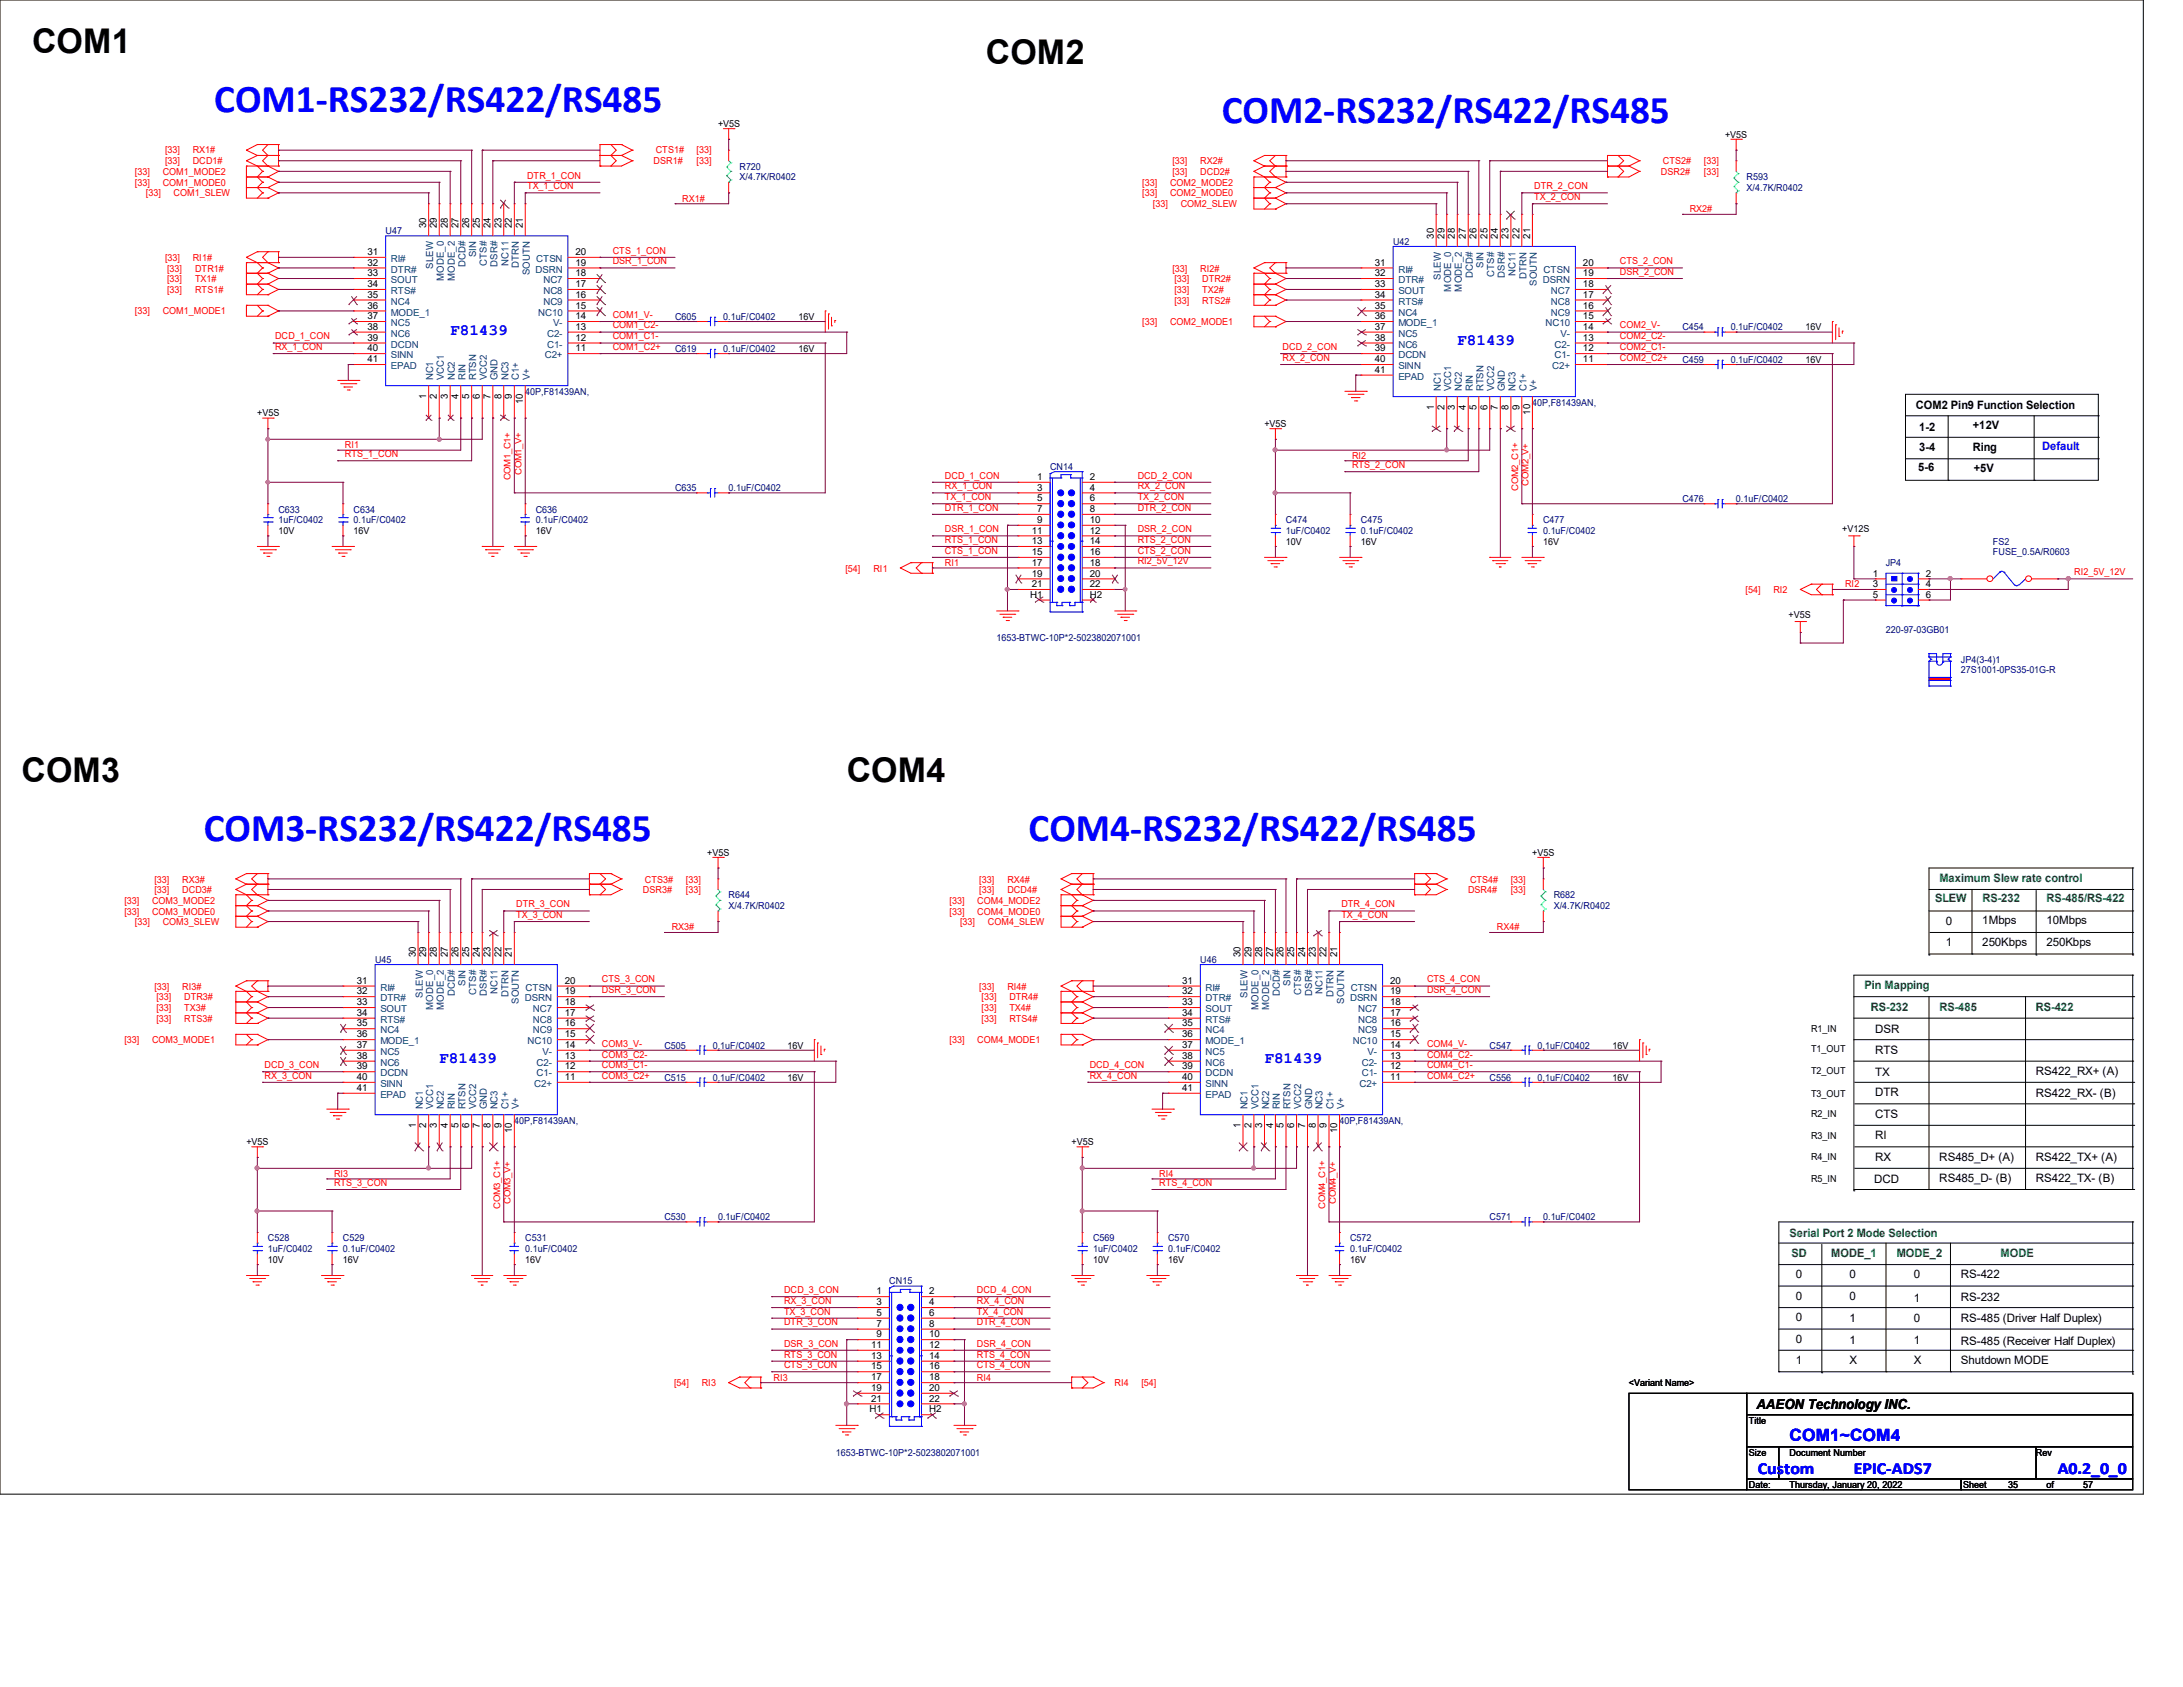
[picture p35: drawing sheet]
<svg xmlns="http://www.w3.org/2000/svg" width="279mm" height="216mm" viewBox="0 0 279 216" stroke-linecap="round" stroke-linejoin="round" font-family="sans-serif">
<defs><g id="words">
<g font-size="5" fill="#00f">
<text x="27.4" y="14.4">COM1-RS232/RS422/RS485</text>
<text x="156.4" y="15.7">COM2-RS232/RS422/RS485</text>
<text x="26.1" y="107.7">COM3-RS232/RS422/RS485</text>
<text x="131.7" y="107.7">COM4-RS232/RS422/RS485</text>
</g>
<g font-size="4.4">
<text x="4.1" y="6.8">COM1</text>
<text x="126.2" y="8.1">COM2</text>
<text x="2.8" y="100">COM3</text>
<text x="108.4" y="100">COM4</text>
</g>
<g font-size="2.2" fill="#00f">
<text x="229.1" y="184.4">COM1~COM4</text>
<text x="225" y="188.6">Custom</text>
<text x="237.3" y="188.6">EPIC-ADS7</text>
<text x="263.4" y="188.6">A0.2_0_0</text>
</g>
<g font-size="2" fill="#00f">
<text x="57.6" y="42.8">F81439</text>
<text x="186.5" y="44.2">F81439</text>
<text x="56.2" y="136.1">F81439</text>
<text x="161.8" y="136.1">F81439</text>
</g>
<text font-size="1.8" x="224.8" y="180.3">AAEON Technology INC.</text>
<g font-size="1.5">
<text x="245.2" y="52.4">COM2 Pin9 Function Selection</text>
<text x="245.6" y="57.7">3-4</text>
<text x="245.6" y="55.1">1-2</text>
<text x="252.5" y="54.9">+12V</text>
<text x="252.5" y="57.7">Ring</text>
<text x="245.5" y="60.3">5-6</text>
<text x="252.6" y="60.5">+5V</text>
<text x="249.1" y="118.4">0</text>
<text x="253.7" y="118.2">1Mbps</text>
<text x="261.9" y="118.2">10Mbps</text>
<text x="249.1" y="121.1">1</text>
<text x="253.7" y="121.1">250Kbps</text>
<text x="261.9" y="121.1">250Kbps</text>
<text x="240" y="134.8">RTS</text>
<text x="240" y="137.7">TX</text>
<text x="240" y="132.2">DSR</text>
<text x="260.6" y="137.5">RS422_RX+ (A)</text>
<text x="240" y="140.3">DTR</text>
<text x="240" y="143">CTS</text>
<text x="260.6" y="140.4">RS422_RX- (B)</text>
<text x="240" y="145.8">RI</text>
<text x="240" y="148.5">RX</text>
<text x="248.2" y="148.5">RS485_D+ (A)</text>
<text x="260.6" y="148.5">RS422_TX+ (A)</text>
<text x="239.9" y="151.4">DCD</text>
<text x="248.2" y="151.3">RS485_D- (B)</text>
<text x="260.6" y="151.3">RS422_TX- (B)</text>
<text x="229.8" y="163.6">0</text>
<text x="229.8" y="166.4">0</text>
<text x="236.7" y="166.4">0</text>
<text x="236.7" y="163.6">0</text>
<text x="245" y="166.6">1</text>
<text x="245" y="163.6">0</text>
<text x="251" y="166.5">RS-232</text>
<text x="251" y="163.6">RS-422</text>
<text x="229.8" y="169.1">0</text>
<text x="229.8" y="171.8">0</text>
<text x="236.7" y="172">1</text>
<text x="236.7" y="169.2">1</text>
<text x="245" y="172">1</text>
<text x="245" y="169.2">0</text>
<text x="251" y="169.2">RS-485 (Driver Half Duplex)</text>
<text x="251" y="172.1">RS-485 (Receiver Half Duplex)</text>
<text x="229.8" y="174.6">1</text>
<text x="236.7" y="174.6">X</text>
<text x="245" y="174.6">X</text>
<text x="251" y="174.6">Shutdown MODE</text>
</g>
<text font-size="1.5" fill="#00f" x="261.4" y="57.6">Default</text>
<g font-size="1.5" fill="#008000">
<text x="248.2" y="112.9">Maximum Slew rate control</text>
<text x="247.7" y="115.5">SLEW</text>
<text x="253.7" y="115.5">RS-232</text>
<text x="261.9" y="115.5">RS-485/RS-422</text>
<text x="238.7" y="126.6">Pin Mapping</text>
<text x="239.5" y="129.3">RS-232</text>
<text x="248.2" y="129.3">RS-485</text>
<text x="260.6" y="129.3">RS-422</text>
<text x="229" y="158.3">Serial Port 2 Mode Selection</text>
<text x="229.3" y="160.9">SD</text>
<text x="234.4" y="160.9">MODE_1</text>
<text x="242.8" y="160.9">MODE_2</text>
<text x="256" y="160.9">MODE</text>
</g>
<g font-size="1.2">
<text x="91.9" y="16.2">+V5S</text>
<text x="220.8" y="17.6">+V5S</text>
<text x="54.6" y="29.2" transform="rotate(-90 54.6 29.2)">30</text>
<text x="55.9" y="29.2" transform="rotate(-90 55.9 29.2)">29</text>
<text x="57.3" y="29.2" transform="rotate(-90 57.3 29.2)">28</text>
<text x="58.7" y="29.2" transform="rotate(-90 58.7 29.2)">27</text>
<text x="60.1" y="29.2" transform="rotate(-90 60.1 29.2)">26</text>
<text x="61.4" y="29.2" transform="rotate(-90 61.4 29.2)">25</text>
<text x="62.8" y="29.2" transform="rotate(-90 62.8 29.2)">24</text>
<text x="64.2" y="29.2" transform="rotate(-90 64.2 29.2)">23</text>
<text x="65.5" y="29.2" transform="rotate(-90 65.5 29.2)">22</text>
<text x="66.9" y="29.2" transform="rotate(-90 66.9 29.2)">21</text>
<text x="47" y="32.6">31</text>
<text x="47" y="34">32</text>
<text x="47" y="35.3">33</text>
<text x="73.7" y="32.6">20</text>
<text x="73.7" y="34">19</text>
<text x="73.7" y="35.3">18</text>
<text x="176" y="34">31</text>
<text x="176" y="35.3">32</text>
<text x="183.5" y="30.6" transform="rotate(-90 183.5 30.6)">30</text>
<text x="184.9" y="30.6" transform="rotate(-90 184.9 30.6)">29</text>
<text x="186.2" y="30.6" transform="rotate(-90 186.2 30.6)">28</text>
<text x="187.6" y="30.6" transform="rotate(-90 187.6 30.6)">27</text>
<text x="189" y="30.6" transform="rotate(-90 189 30.6)">26</text>
<text x="190.4" y="30.6" transform="rotate(-90 190.4 30.6)">25</text>
<text x="191.7" y="30.6" transform="rotate(-90 191.7 30.6)">24</text>
<text x="193.1" y="30.6" transform="rotate(-90 193.1 30.6)">23</text>
<text x="194.5" y="30.6" transform="rotate(-90 194.5 30.6)">22</text>
<text x="195.8" y="30.6" transform="rotate(-90 195.8 30.6)">21</text>
<text x="202.6" y="34">20</text>
<text x="202.6" y="35.3">19</text>
<text x="47" y="36.7">34</text>
<text x="47" y="38.1">35</text>
<text x="47" y="39.5">36</text>
<text x="47" y="40.9">37</text>
<text x="73.7" y="40.9">14</text>
<text x="73.7" y="36.7">17</text>
<text x="73.7" y="38.1">16</text>
<text x="73.7" y="39.5">15</text>
<text x="102.2" y="40.9">16V</text>
<text x="176" y="36.7">33</text>
<text x="176" y="38.1">34</text>
<text x="176" y="39.5">35</text>
<text x="176" y="40.9">36</text>
<text x="202.6" y="36.7">18</text>
<text x="202.6" y="38.1">17</text>
<text x="202.6" y="39.5">16</text>
<text x="202.6" y="40.9">15</text>
<text x="47" y="42.2">38</text>
<text x="47" y="43.6">39</text>
<text x="47" y="45">40</text>
<text x="47" y="46.4">41</text>
<text x="73.7" y="45">11</text>
<text x="73.7" y="43.6">12</text>
<text x="73.7" y="42.2">13</text>
<text x="102.2" y="45">16V</text>
<text x="176" y="42.2">37</text>
<text x="176" y="43.6">38</text>
<text x="176" y="45">39</text>
<text x="176" y="46.4">40</text>
<text x="176" y="47.7">41</text>
<text x="202.6" y="46.4">11</text>
<text x="202.6" y="45">12</text>
<text x="202.6" y="43.6">13</text>
<text x="202.6" y="42.2">14</text>
<text x="231.1" y="42.3">16V</text>
<text x="231.1" y="46.4">16V</text>
<text x="32.9" y="53.3">+V5S</text>
<text x="54.6" y="51" transform="rotate(-90 54.6 51)">1</text>
<text x="55.9" y="51" transform="rotate(-90 55.9 51)">2</text>
<text x="57.3" y="51" transform="rotate(-90 57.3 51)">3</text>
<text x="58.7" y="51" transform="rotate(-90 58.7 51)">4</text>
<text x="60.1" y="51" transform="rotate(-90 60.1 51)">5</text>
<text x="61.4" y="51" transform="rotate(-90 61.4 51)">6</text>
<text x="62.8" y="51" transform="rotate(-90 62.8 51)">7</text>
<text x="64.2" y="51" transform="rotate(-90 64.2 51)">8</text>
<text x="65.5" y="51" transform="rotate(-90 65.5 51)">9</text>
<text x="66.9" y="51.7" transform="rotate(-90 66.9 51.7)">10</text>
<text x="183.5" y="52.4" transform="rotate(-90 183.5 52.4)">1</text>
<text x="184.9" y="52.4" transform="rotate(-90 184.9 52.4)">2</text>
<text x="186.2" y="52.4" transform="rotate(-90 186.2 52.4)">3</text>
<text x="187.6" y="52.4" transform="rotate(-90 187.6 52.4)">4</text>
<text x="189" y="52.4" transform="rotate(-90 189 52.4)">5</text>
<text x="190.4" y="52.4" transform="rotate(-90 190.4 52.4)">6</text>
<text x="191.7" y="52.4" transform="rotate(-90 191.7 52.4)">7</text>
<text x="193.1" y="52.4" transform="rotate(-90 193.1 52.4)">8</text>
<text x="194.5" y="52.4" transform="rotate(-90 194.5 52.4)">9</text>
<text x="195.8" y="53.1" transform="rotate(-90 195.8 53.1)">10</text>
<text x="161.8" y="54.7">+V5S</text>
<text x="132.8" y="61.4">1</text>
<text x="132.8" y="62.8">3</text>
<text x="132.8" y="64.2">5</text>
<text x="132.8" y="65.5">7</text>
<text x="139.5" y="61.4">2</text>
<text x="139.5" y="62.8">4</text>
<text x="139.5" y="64.2">6</text>
<text x="139.5" y="65.5">8</text>
<text x="35.6" y="68.4">10V</text>
<text x="45.3" y="68.4">16V</text>
<text x="68.6" y="68.4">16V</text>
<text x="132.1" y="68.3">11</text>
<text x="132.1" y="69.6">13</text>
<text x="132.1" y="71">15</text>
<text x="132.8" y="66.9">9</text>
<text x="139.5" y="66.9">10</text>
<text x="139.5" y="68.3">12</text>
<text x="139.5" y="69.6">14</text>
<text x="139.5" y="71">16</text>
<text x="164.6" y="69.7">10V</text>
<text x="174.2" y="69.7">16V</text>
<text x="197.5" y="69.7">16V</text>
<text x="235.8" y="68.1">+V12S</text>
<text x="131.9" y="76.5">H1</text>
<text x="132.1" y="72.4">17</text>
<text x="132.1" y="73.8">19</text>
<text x="132.1" y="75.1">21</text>
<text x="139.5" y="72.4">18</text>
<text x="139.5" y="76.5">H2</text>
<text x="139.5" y="73.8">20</text>
<text x="139.5" y="75.1">22</text>
<text x="239.7" y="73.8">1</text>
<text x="239.7" y="75.1">3</text>
<text x="239.7" y="76.5">5</text>
<text x="246.5" y="73.8">2</text>
<text x="246.5" y="75.1">4</text>
<text x="246.5" y="76.5">6</text>
<text x="228.9" y="79">+V5S</text>
<text x="90.5" y="109.5">+V5S</text>
<text x="196.1" y="109.5">+V5S</text>
<text x="45.7" y="125.9">31</text>
<text x="53.2" y="122.5" transform="rotate(-90 53.2 122.5)">30</text>
<text x="54.6" y="122.5" transform="rotate(-90 54.6 122.5)">29</text>
<text x="55.9" y="122.5" transform="rotate(-90 55.9 122.5)">28</text>
<text x="57.3" y="122.5" transform="rotate(-90 57.3 122.5)">27</text>
<text x="58.7" y="122.5" transform="rotate(-90 58.7 122.5)">26</text>
<text x="60.1" y="122.5" transform="rotate(-90 60.1 122.5)">25</text>
<text x="61.4" y="122.5" transform="rotate(-90 61.4 122.5)">24</text>
<text x="62.8" y="122.5" transform="rotate(-90 62.8 122.5)">23</text>
<text x="64.2" y="122.5" transform="rotate(-90 64.2 122.5)">22</text>
<text x="65.5" y="122.5" transform="rotate(-90 65.5 122.5)">21</text>
<text x="72.3" y="125.9">20</text>
<text x="151.3" y="125.9">31</text>
<text x="158.8" y="122.5" transform="rotate(-90 158.8 122.5)">30</text>
<text x="160.2" y="122.5" transform="rotate(-90 160.2 122.5)">29</text>
<text x="161.5" y="122.5" transform="rotate(-90 161.5 122.5)">28</text>
<text x="162.9" y="122.5" transform="rotate(-90 162.9 122.5)">27</text>
<text x="164.3" y="122.5" transform="rotate(-90 164.3 122.5)">26</text>
<text x="165.6" y="122.5" transform="rotate(-90 165.6 122.5)">25</text>
<text x="167" y="122.5" transform="rotate(-90 167 122.5)">24</text>
<text x="168.4" y="122.5" transform="rotate(-90 168.4 122.5)">23</text>
<text x="169.8" y="122.5" transform="rotate(-90 169.8 122.5)">22</text>
<text x="171.1" y="122.5" transform="rotate(-90 171.1 122.5)">21</text>
<text x="177.9" y="125.9">20</text>
<text x="45.7" y="127.3">32</text>
<text x="45.7" y="128.7">33</text>
<text x="45.7" y="130">34</text>
<text x="45.7" y="131.4">35</text>
<text x="72.3" y="127.3">19</text>
<text x="72.3" y="128.7">18</text>
<text x="72.3" y="130">17</text>
<text x="72.3" y="131.4">16</text>
<text x="151.3" y="127.3">32</text>
<text x="151.3" y="128.7">33</text>
<text x="151.3" y="130">34</text>
<text x="151.3" y="131.4">35</text>
<text x="177.9" y="127.3">19</text>
<text x="177.9" y="128.7">18</text>
<text x="177.9" y="130">17</text>
<text x="177.9" y="131.4">16</text>
<text x="45.7" y="132.8">36</text>
<text x="45.7" y="134.1">37</text>
<text x="45.7" y="135.5">38</text>
<text x="45.7" y="136.9">39</text>
<text x="72.3" y="136.9">12</text>
<text x="72.3" y="135.5">13</text>
<text x="72.3" y="134.1">14</text>
<text x="72.3" y="132.8">15</text>
<text x="100.8" y="134.2">16V</text>
<text x="151.3" y="132.8">36</text>
<text x="151.3" y="134.1">37</text>
<text x="151.3" y="135.5">38</text>
<text x="151.3" y="136.9">39</text>
<text x="177.9" y="136.9">12</text>
<text x="177.9" y="135.5">13</text>
<text x="177.9" y="134.1">14</text>
<text x="177.9" y="132.8">15</text>
<text x="206.4" y="134.2">16V</text>
<text x="231.8" y="132.1">R1_IN</text>
<text x="231.8" y="134.6">T1_OUT</text>
<text x="231.8" y="137.5">T2_OUT</text>
<text x="45.7" y="138.2">40</text>
<text x="45.7" y="139.6">41</text>
<text x="72.3" y="138.2">11</text>
<text x="100.8" y="138.3">16V</text>
<text x="151.3" y="138.2">40</text>
<text x="151.3" y="139.6">41</text>
<text x="177.9" y="138.2">11</text>
<text x="206.4" y="138.3">16V</text>
<text x="231.8" y="140.4">T3_OUT</text>
<text x="231.8" y="143">R2_IN</text>
<text x="31.5" y="146.5">+V5S</text>
<text x="53.2" y="144.3" transform="rotate(-90 53.2 144.3)">1</text>
<text x="54.6" y="144.3" transform="rotate(-90 54.6 144.3)">2</text>
<text x="55.9" y="144.3" transform="rotate(-90 55.9 144.3)">3</text>
<text x="57.3" y="144.3" transform="rotate(-90 57.3 144.3)">4</text>
<text x="58.7" y="144.3" transform="rotate(-90 58.7 144.3)">5</text>
<text x="60.1" y="144.3" transform="rotate(-90 60.1 144.3)">6</text>
<text x="61.4" y="144.3" transform="rotate(-90 61.4 144.3)">7</text>
<text x="62.8" y="144.3" transform="rotate(-90 62.8 144.3)">8</text>
<text x="64.2" y="144.3" transform="rotate(-90 64.2 144.3)">9</text>
<text x="65.5" y="145" transform="rotate(-90 65.5 145)">10</text>
<text x="137.1" y="146.5">+V5S</text>
<text x="158.8" y="144.3" transform="rotate(-90 158.8 144.3)">1</text>
<text x="160.2" y="144.3" transform="rotate(-90 160.2 144.3)">2</text>
<text x="161.5" y="144.3" transform="rotate(-90 161.5 144.3)">3</text>
<text x="162.9" y="144.3" transform="rotate(-90 162.9 144.3)">4</text>
<text x="164.3" y="144.3" transform="rotate(-90 164.3 144.3)">5</text>
<text x="165.6" y="144.3" transform="rotate(-90 165.6 144.3)">6</text>
<text x="167" y="144.3" transform="rotate(-90 167 144.3)">7</text>
<text x="168.4" y="144.3" transform="rotate(-90 168.4 144.3)">8</text>
<text x="169.8" y="144.3" transform="rotate(-90 169.8 144.3)">9</text>
<text x="171.1" y="145" transform="rotate(-90 171.1 145)">10</text>
<text x="231.8" y="145.7">R3_IN</text>
<text x="231.8" y="148.5">R4_IN</text>
<text x="231.8" y="151.2">R5_IN</text>
<text x="34.3" y="161.6">10V</text>
<text x="43.9" y="161.6">16V</text>
<text x="67.2" y="161.6">16V</text>
<text x="139.9" y="161.6">10V</text>
<text x="149.5" y="161.6">16V</text>
<text x="172.8" y="161.6">16V</text>
<text x="112.2" y="165.7">1</text>
<text x="112.2" y="167">3</text>
<text x="118.9" y="165.7">2</text>
<text x="118.9" y="167">4</text>
<text x="111.5" y="172.5">11</text>
<text x="111.5" y="173.9">13</text>
<text x="112.2" y="168.4">5</text>
<text x="112.2" y="169.8">7</text>
<text x="112.2" y="171.2">9</text>
<text x="118.9" y="168.4">6</text>
<text x="118.9" y="169.8">8</text>
<text x="118.9" y="171.2">10</text>
<text x="118.9" y="172.5">12</text>
<text x="118.9" y="173.9">14</text>
<text x="111.5" y="175.3">15</text>
<text x="111.5" y="176.7">17</text>
<text x="111.5" y="178">19</text>
<text x="111.5" y="179.4">21</text>
<text x="118.9" y="175.3">16</text>
<text x="118.9" y="176.7">18</text>
<text x="118.9" y="178">20</text>
<text x="118.9" y="179.4">22</text>
<text x="208.5" y="177.4">&lt;Variant Name&gt;</text>
<text x="111.3" y="180.8">H1</text>
<text x="118.9" y="180.8">H2</text>
<text x="223.8" y="182.2">Title</text>
<text x="223.8" y="186.3">Size</text>
<text x="223.8" y="190.4">Date:</text>
<text x="229" y="186.3">Document Number</text>
<text x="229" y="190.4">Thursday, January 20, 2022</text>
<text x="251.3" y="190.4">Sheet</text>
<text x="257" y="190.4">35</text>
<text x="260.6" y="186.3">Rev</text>
<text x="261.9" y="190.4">of</text>
<text x="266.6" y="190.4">57</text>
</g>
<g font-size="1.2" fill="#f00">
<text x="17.3" y="22.4">[33]</text>
<text x="17.3" y="23.8">[33]</text>
<text x="20.8" y="22.4">COM1_MODE2</text>
<text x="20.8" y="23.8">COM1_MODE0</text>
<text x="21.1" y="19.6">[33]</text>
<text x="21.1" y="21">[33]</text>
<text x="24.7" y="19.6">RX1#</text>
<text x="24.7" y="21">DCD1#</text>
<text x="67.5" y="22.9">DTR_1_CON</text>
<text x="83.6" y="21">DSR1#</text>
<text x="83.9" y="19.6">CTS1#</text>
<text x="89.1" y="19.6">[33]</text>
<text x="89.1" y="21">[33]</text>
<text x="146.2" y="23.8">[33]</text>
<text x="149.8" y="23.8">COM2_MODE2</text>
<text x="150.1" y="21">[33]</text>
<text x="150.1" y="22.4">[33]</text>
<text x="153.6" y="21">RX2#</text>
<text x="153.6" y="22.4">DCD2#</text>
<text x="212.6" y="22.4">DSR2#</text>
<text x="212.8" y="21">CTS2#</text>
<text x="218.1" y="21">[33]</text>
<text x="218.1" y="22.4">[33]</text>
<text x="18.7" y="25.1">[33]</text>
<text x="22.2" y="25.1">COM1_SLEW</text>
<text x="67.5" y="24.2">TX_1_CON</text>
<text x="87.3" y="25.8">RX1#</text>
<text x="146.2" y="25.1">[33]</text>
<text x="147.6" y="26.5">[33]</text>
<text x="149.8" y="25.1">COM2_MODE0</text>
<text x="151.1" y="26.5">COM2_SLEW</text>
<text x="196.4" y="24.2">DTR_2_CON</text>
<text x="196.4" y="25.6">TX_2_CON</text>
<text x="216.3" y="27.2">RX2#</text>
<text x="21.1" y="33.4">[33]</text>
<text x="21.4" y="34.8">[33]</text>
<text x="24.7" y="33.4">RI1#</text>
<text x="25" y="34.8">DTR1#</text>
<text x="78.4" y="32.5">CTS_1_CON</text>
<text x="78.4" y="33.8">DSR_1_CON</text>
<text x="150.1" y="34.8">[33]</text>
<text x="153.6" y="34.8">RI2#</text>
<text x="207.3" y="33.8">CTS_2_CON</text>
<text x="207.3" y="35.2">DSR_2_CON</text>
<text x="17.3" y="40.2">[33]</text>
<text x="20.8" y="40.2">COM1_MODE1</text>
<text x="21.4" y="36.1">[33]</text>
<text x="21.4" y="37.5">[33]</text>
<text x="25" y="36.1">TX1#</text>
<text x="25" y="37.5">RTS1#</text>
<text x="78.4" y="40.7">COM1_V-</text>
<text x="146.2" y="41.6">[33]</text>
<text x="149.8" y="41.6">COM2_MODE1</text>
<text x="150.3" y="36.1">[33]</text>
<text x="150.3" y="37.5">[33]</text>
<text x="150.3" y="38.9">[33]</text>
<text x="153.9" y="36.1">DTR2#</text>
<text x="153.9" y="37.5">TX2#</text>
<text x="153.9" y="38.9">RTS2#</text>
<text x="35.2" y="43.4">DCD_1_CON</text>
<text x="35.2" y="44.8">RX_1_CON</text>
<text x="78.4" y="42">COM1_C2-</text>
<text x="78.4" y="43.4">COM1_C1-</text>
<text x="78.4" y="44.8">COM1_C2+</text>
<text x="164.2" y="44.8">DCD_2_CON</text>
<text x="164.2" y="46.2">RX_2_CON</text>
<text x="207.3" y="42">COM2_V-</text>
<text x="207.3" y="43.4">COM2_C2-</text>
<text x="207.3" y="44.8">COM2_C1-</text>
<text x="207.3" y="46.2">COM2_C2+</text>
<text x="44.2" y="57.4">RI1</text>
<text x="44.2" y="58.5">RTS_1_CON</text>
<text x="173" y="58.7">RI2</text>
<text x="173" y="59.9">RTS_2_CON</text>
<text x="65.4" y="61.5" transform="rotate(-90 65.4 61.5)">COM1_C1+</text>
<text x="66.8" y="60.8" transform="rotate(-90 66.8 60.8)">COM1_V+</text>
<text x="120.9" y="61.3">DCD_1_CON</text>
<text x="120.9" y="62.6">RX_1_CON</text>
<text x="120.9" y="64">TX_1_CON</text>
<text x="120.9" y="65.4">DTR_1_CON</text>
<text x="145.6" y="61.3">DCD_2_CON</text>
<text x="145.6" y="62.6">RX_2_CON</text>
<text x="145.6" y="64">TX_2_CON</text>
<text x="145.6" y="65.4">DTR_2_CON</text>
<text x="194.3" y="62.8" transform="rotate(-90 194.3 62.8)">COM2_C1+</text>
<text x="195.6" y="62.1" transform="rotate(-90 195.6 62.1)">COM2_V+</text>
<text x="120.9" y="68.1">DSR_1_CON</text>
<text x="120.9" y="69.5">RTS_1_CON</text>
<text x="120.9" y="70.9">CTS_1_CON</text>
<text x="145.6" y="68.1">DSR_2_CON</text>
<text x="145.6" y="69.5">RTS_2_CON</text>
<text x="145.6" y="70.9">CTS_2_CON</text>
<text x="108.2" y="73.2">[54]</text>
<text x="111.8" y="73.2">RI1</text>
<text x="120.9" y="72.4">RI1</text>
<text x="145.6" y="72.2">RI2_5V_12V</text>
<text x="223.4" y="75.9">[54]</text>
<text x="227" y="75.9">RI2</text>
<text x="236.2" y="75.2">RI2</text>
<text x="265.5" y="73.6">RI2_5V_12V</text>
<text x="19.8" y="112.9">[33]</text>
<text x="23.3" y="112.9">RX3#</text>
<text x="82.5" y="112.9">CTS3#</text>
<text x="87.8" y="112.9">[33]</text>
<text x="125.3" y="112.9">[33]</text>
<text x="128.9" y="112.9">RX4#</text>
<text x="188.2" y="112.9">CTS4#</text>
<text x="193.4" y="112.9">[33]</text>
<text x="15.9" y="115.7">[33]</text>
<text x="15.9" y="117.1">[33]</text>
<text x="17.3" y="118.4">[33]</text>
<text x="19.5" y="115.7">COM3_MODE2</text>
<text x="19.5" y="117.1">COM3_MODE0</text>
<text x="19.8" y="114.3">[33]</text>
<text x="20.8" y="118.4">COM3_SLEW</text>
<text x="23.3" y="114.3">DCD3#</text>
<text x="66.1" y="116.1">DTR_3_CON</text>
<text x="66.1" y="117.5">TX_3_CON</text>
<text x="82.3" y="114.3">DSR3#</text>
<text x="86" y="119.1">RX3#</text>
<text x="87.8" y="114.3">[33]</text>
<text x="121.5" y="115.7">[33]</text>
<text x="121.5" y="117.1">[33]</text>
<text x="122.9" y="118.4">[33]</text>
<text x="125.1" y="115.7">COM4_MODE2</text>
<text x="125.1" y="117.1">COM4_MODE0</text>
<text x="125.3" y="114.3">[33]</text>
<text x="126.4" y="118.4">COM4_SLEW</text>
<text x="128.9" y="114.3">DCD4#</text>
<text x="171.7" y="116.1">DTR_4_CON</text>
<text x="171.7" y="117.5">TX_4_CON</text>
<text x="187.9" y="114.3">DSR4#</text>
<text x="191.6" y="119.1">RX4#</text>
<text x="193.4" y="114.3">[33]</text>
<text x="77" y="125.7">CTS_3_CON</text>
<text x="182.7" y="125.7">CTS_4_CON</text>
<text x="19.8" y="126.7">[33]</text>
<text x="20" y="128">[33]</text>
<text x="20" y="129.4">[33]</text>
<text x="20" y="130.8">[33]</text>
<text x="23.3" y="126.7">RI3#</text>
<text x="23.6" y="128">DTR3#</text>
<text x="23.6" y="129.4">TX3#</text>
<text x="23.6" y="130.8">RTS3#</text>
<text x="77" y="127.1">DSR_3_CON</text>
<text x="125.3" y="126.7">[33]</text>
<text x="125.6" y="128">[33]</text>
<text x="125.6" y="129.4">[33]</text>
<text x="125.6" y="130.8">[33]</text>
<text x="128.9" y="126.7">RI4#</text>
<text x="129.2" y="128">DTR4#</text>
<text x="129.2" y="129.4">TX4#</text>
<text x="129.2" y="130.8">RTS4#</text>
<text x="182.7" y="127.1">DSR_4_CON</text>
<text x="15.9" y="133.5">[33]</text>
<text x="19.5" y="133.5">COM3_MODE1</text>
<text x="33.9" y="136.7">DCD_3_CON</text>
<text x="77" y="133.9">COM3_V-</text>
<text x="77" y="135.3">COM3_C2-</text>
<text x="77" y="136.7">COM3_C1-</text>
<text x="121.5" y="133.5">[33]</text>
<text x="125.1" y="133.5">COM4_MODE1</text>
<text x="139.5" y="136.7">DCD_4_CON</text>
<text x="182.7" y="133.9">COM4_V-</text>
<text x="182.7" y="135.3">COM4_C2-</text>
<text x="182.7" y="136.7">COM4_C1-</text>
<text x="33.9" y="138">RX_3_CON</text>
<text x="77" y="138">COM3_C2+</text>
<text x="139.5" y="138">RX_4_CON</text>
<text x="182.7" y="138">COM4_C2+</text>
<text x="42.8" y="150.6">RI3</text>
<text x="42.8" y="151.8">RTS_3_CON</text>
<text x="64" y="154.7" transform="rotate(-90 64 154.7)">COM3_C1+</text>
<text x="65.4" y="154.1" transform="rotate(-90 65.4 154.1)">COM3_V+</text>
<text x="148.4" y="150.6">RI4</text>
<text x="148.4" y="151.8">RTS_4_CON</text>
<text x="169.6" y="154.7" transform="rotate(-90 169.6 154.7)">COM4_C1+</text>
<text x="171" y="154.1" transform="rotate(-90 171 154.1)">COM4_V+</text>
<text x="100.4" y="165.5">DCD_3_CON</text>
<text x="100.4" y="166.9">RX_3_CON</text>
<text x="125" y="165.5">DCD_4_CON</text>
<text x="125" y="166.9">RX_4_CON</text>
<text x="100.4" y="172.3">DSR_3_CON</text>
<text x="100.4" y="173.7">RTS_3_CON</text>
<text x="100.4" y="168.2">TX_3_CON</text>
<text x="100.4" y="169.6">DTR_3_CON</text>
<text x="125" y="172.3">DSR_4_CON</text>
<text x="125" y="173.7">RTS_4_CON</text>
<text x="125" y="168.2">TX_4_CON</text>
<text x="125" y="169.6">DTR_4_CON</text>
<text x="86.3" y="177.4">[54]</text>
<text x="89.8" y="177.4">RI3</text>
<text x="99" y="176.7">RI3</text>
<text x="100.4" y="175.1">CTS_3_CON</text>
<text x="125" y="175.1">CTS_4_CON</text>
<text x="125" y="176.7">RI4</text>
<text x="142.7" y="177.4">RI4</text>
<text x="146.1" y="177.4">[54]</text>
</g>
<g font-size="1.2" fill="#000080">
<text x="94.6" y="21.7">R720</text>
<text x="94.6" y="23.1">X/4.7K/R0402</text>
<text x="223.5" y="23.1">R593</text>
<text x="49.4" y="29.9">U47</text>
<text x="223.5" y="24.5">X/4.7K/R0402</text>
<text x="178.3" y="31.3">U42</text>
<text x="86.4" y="40.9">C605</text>
<text x="92.6" y="40.9">0.1uF/C0402</text>
<text x="86.4" y="45">C619</text>
<text x="92.6" y="45">0.1uF/C0402</text>
<text x="215.3" y="42.3">C454</text>
<text x="215.3" y="46.4">C459</text>
<text x="221.5" y="42.3">0.1uF/C0402</text>
<text x="221.5" y="46.4">0.1uF/C0402</text>
<text x="67.2" y="50.5">40P,F81439AN,</text>
<text x="196.1" y="51.9">40P,F81439AN,</text>
<text x="35.6" y="65.6">C633</text>
<text x="45.3" y="65.6">C634</text>
<text x="68.6" y="65.6">C636</text>
<text x="86.4" y="62.9">C635</text>
<text x="93.3" y="62.9">0.1uF/C0402</text>
<text x="134.4" y="60.1">CN14</text>
<text x="215.3" y="64.2">C476</text>
<text x="222.2" y="64.2">0.1uF/C0402</text>
<text x="35.6" y="67">1uF/C0402</text>
<text x="45.3" y="67">0.1uF/C0402</text>
<text x="68.6" y="67">0.1uF/C0402</text>
<text x="164.6" y="67">C474</text>
<text x="164.6" y="68.4">1uF/C0402</text>
<text x="174.2" y="67">C475</text>
<text x="174.2" y="68.4">0.1uF/C0402</text>
<text x="197.5" y="67">C477</text>
<text x="197.5" y="68.4">0.1uF/C0402</text>
<text x="255.1" y="69.7">FS2</text>
<text x="255.1" y="71.1">FUSE_0.5A/R0603</text>
<text x="241.4" y="72.5">JP4</text>
<text x="127.5" y="82.1">1653-BTWC-10P*2-5023802071001</text>
<text x="241.4" y="81">220-97-03GB01</text>
<text x="251" y="84.8">JP4(3-4)1</text>
<text x="251" y="86.2">27S1001-0PS35-01G-R</text>
<text x="93.3" y="115">R644</text>
<text x="93.3" y="116.4">X/4.7K/R0402</text>
<text x="198.9" y="115">R682</text>
<text x="198.9" y="116.4">X/4.7K/R0402</text>
<text x="48" y="123.2">U45</text>
<text x="153.6" y="123.2">U46</text>
<text x="85" y="134.2">C505</text>
<text x="91.2" y="134.2">0.1uF/C0402</text>
<text x="190.7" y="134.2">C547</text>
<text x="196.8" y="134.2">0.1uF/C0402</text>
<text x="65.8" y="143.8">40P,F81439AN,</text>
<text x="85" y="138.3">C515</text>
<text x="91.2" y="138.3">0.1uF/C0402</text>
<text x="171.4" y="143.8">40P,F81439AN,</text>
<text x="190.7" y="138.3">C556</text>
<text x="196.8" y="138.3">0.1uF/C0402</text>
<text x="34.3" y="158.9">C528</text>
<text x="34.3" y="160.2">1uF/C0402</text>
<text x="43.9" y="158.9">C529</text>
<text x="43.9" y="160.2">0.1uF/C0402</text>
<text x="67.2" y="158.9">C531</text>
<text x="67.2" y="160.2">0.1uF/C0402</text>
<text x="85" y="156.1">C530</text>
<text x="91.9" y="156.1">0.1uF/C0402</text>
<text x="139.9" y="158.9">C569</text>
<text x="139.9" y="160.2">1uF/C0402</text>
<text x="149.5" y="158.9">C570</text>
<text x="149.5" y="160.2">0.1uF/C0402</text>
<text x="172.8" y="158.9">C572</text>
<text x="172.8" y="160.2">0.1uF/C0402</text>
<text x="190.7" y="156.1">C571</text>
<text x="197.5" y="156.1">0.1uF/C0402</text>
<text x="113.8" y="164.4">CN15</text>
<text x="107" y="186.3">1653-BTWC-10P*2-5023802071001</text>
</g>
<g font-size="1.2" fill="#004080">
<text x="50" y="33.5">RI#</text>
<text x="50" y="34.9">DTR#</text>
<text x="55.5" y="34.4" transform="rotate(-90 55.5 34.4)">SLEW</text>
<text x="56.8" y="36" transform="rotate(-90 56.8 36)">MODE_0</text>
<text x="58.2" y="36" transform="rotate(-90 58.2 36)">MODE_2</text>
<text x="59.6" y="34.2" transform="rotate(-90 59.6 34.2)">DCD#</text>
<text x="61" y="32.9" transform="rotate(-90 61 32.9)">SIN</text>
<text x="62.3" y="34" transform="rotate(-90 62.3 34)">CTS#</text>
<text x="63.7" y="34.2" transform="rotate(-90 63.7 34.2)">DSR#</text>
<text x="65.1" y="34" transform="rotate(-90 65.1 34)">NC11</text>
<text x="66.4" y="34.3" transform="rotate(-90 66.4 34.3)">DTRN</text>
<text x="67.8" y="35.2" transform="rotate(-90 67.8 35.2)">SOUTN</text>
<text x="68.5" y="34.9">DSRN</text>
<text x="68.6" y="33.5">CTSN</text>
<text x="179" y="34.9">RI#</text>
<text x="184.4" y="35.8" transform="rotate(-90 184.4 35.8)">SLEW</text>
<text x="188.5" y="35.6" transform="rotate(-90 188.5 35.6)">DCD#</text>
<text x="189.9" y="34.3" transform="rotate(-90 189.9 34.3)">SIN</text>
<text x="191.3" y="35.4" transform="rotate(-90 191.3 35.4)">CTS#</text>
<text x="192.6" y="35.5" transform="rotate(-90 192.6 35.5)">DSR#</text>
<text x="194" y="35.3" transform="rotate(-90 194 35.3)">NC11</text>
<text x="195.4" y="35.6" transform="rotate(-90 195.4 35.6)">DTRN</text>
<text x="197.6" y="34.9">CTSN</text>
<text x="50" y="36.2">SOUT</text>
<text x="50" y="37.6">RTS#</text>
<text x="50" y="39">NC4</text>
<text x="50" y="40.4">MODE_1</text>
<text x="50" y="41.7">NC5</text>
<text x="68.9" y="40.4">NC10</text>
<text x="69.6" y="36.2">NC7</text>
<text x="69.6" y="37.6">NC8</text>
<text x="69.6" y="39">NC9</text>
<text x="70.8" y="41.7">V-</text>
<text x="179" y="36.2">DTR#</text>
<text x="179" y="37.6">SOUT</text>
<text x="179" y="39">RTS#</text>
<text x="179" y="40.4">NC4</text>
<text x="179" y="41.7">MODE_1</text>
<text x="185.8" y="37.3" transform="rotate(-90 185.8 37.3)">MODE_0</text>
<text x="187.1" y="37.3" transform="rotate(-90 187.1 37.3)">MODE_2</text>
<text x="196.7" y="36.6" transform="rotate(-90 196.7 36.6)">SOUTN</text>
<text x="197.5" y="36.2">DSRN</text>
<text x="197.8" y="41.7">NC10</text>
<text x="198.5" y="37.6">NC7</text>
<text x="198.5" y="39">NC8</text>
<text x="198.5" y="40.4">NC9</text>
<text x="50" y="43.1">NC6</text>
<text x="50" y="44.5">DCDN</text>
<text x="50" y="45.8">SINN</text>
<text x="50" y="47.2">EPAD</text>
<text x="69.7" y="45.8">C2+</text>
<text x="70" y="44.5">C1-</text>
<text x="70" y="43.1">C2-</text>
<text x="179" y="43.1">NC5</text>
<text x="179" y="44.5">NC6</text>
<text x="179" y="45.8">DCDN</text>
<text x="179" y="47.2">SINN</text>
<text x="198.7" y="47.2">C2+</text>
<text x="199" y="45.8">C1-</text>
<text x="199" y="44.5">C2-</text>
<text x="199.7" y="43.1">V-</text>
<text x="55.5" y="48.7" transform="rotate(-90 55.5 48.7)">NC1</text>
<text x="56.8" y="48.7" transform="rotate(-90 56.8 48.7)">VCC1</text>
<text x="58.2" y="48.7" transform="rotate(-90 58.2 48.7)">NC2</text>
<text x="59.6" y="48.7" transform="rotate(-90 59.6 48.7)">RIN</text>
<text x="61" y="48.7" transform="rotate(-90 61 48.7)">RTSN</text>
<text x="62.3" y="48.7" transform="rotate(-90 62.3 48.7)">VCC2</text>
<text x="63.7" y="48.7" transform="rotate(-90 63.7 48.7)">GND</text>
<text x="65.1" y="48.7" transform="rotate(-90 65.1 48.7)">NC3</text>
<text x="66.4" y="48.7" transform="rotate(-90 66.4 48.7)">C1+</text>
<text x="67.8" y="48.7" transform="rotate(-90 67.8 48.7)">V+</text>
<text x="179" y="48.6">EPAD</text>
<text x="184.4" y="50.1" transform="rotate(-90 184.4 50.1)">NC1</text>
<text x="185.8" y="50.1" transform="rotate(-90 185.8 50.1)">VCC1</text>
<text x="187.1" y="50.1" transform="rotate(-90 187.1 50.1)">NC2</text>
<text x="188.5" y="50.1" transform="rotate(-90 188.5 50.1)">RIN</text>
<text x="189.9" y="50.1" transform="rotate(-90 189.9 50.1)">RTSN</text>
<text x="191.3" y="50.1" transform="rotate(-90 191.3 50.1)">VCC2</text>
<text x="192.6" y="50.1" transform="rotate(-90 192.6 50.1)">GND</text>
<text x="194" y="50.1" transform="rotate(-90 194 50.1)">NC3</text>
<text x="195.4" y="50.1" transform="rotate(-90 195.4 50.1)">C1+</text>
<text x="196.7" y="50.1" transform="rotate(-90 196.7 50.1)">V+</text>
<text x="48.7" y="126.8">RI#</text>
<text x="48.7" y="128.1">DTR#</text>
<text x="48.7" y="129.5">SOUT</text>
<text x="48.7" y="130.9">RTS#</text>
<text x="54.1" y="127.7" transform="rotate(-90 54.1 127.7)">SLEW</text>
<text x="55.5" y="129.2" transform="rotate(-90 55.5 129.2)">MODE_0</text>
<text x="56.8" y="129.2" transform="rotate(-90 56.8 129.2)">MODE_2</text>
<text x="58.2" y="127.5" transform="rotate(-90 58.2 127.5)">DCD#</text>
<text x="59.6" y="126.2" transform="rotate(-90 59.6 126.2)">SIN</text>
<text x="61" y="127.3" transform="rotate(-90 61 127.3)">CTS#</text>
<text x="62.3" y="127.4" transform="rotate(-90 62.3 127.4)">DSR#</text>
<text x="63.7" y="127.3" transform="rotate(-90 63.7 127.3)">NC11</text>
<text x="65.1" y="127.5" transform="rotate(-90 65.1 127.5)">DTRN</text>
<text x="66.4" y="128.5" transform="rotate(-90 66.4 128.5)">SOUTN</text>
<text x="67.2" y="128.1">DSRN</text>
<text x="67.3" y="126.8">CTSN</text>
<text x="68.2" y="129.5">NC7</text>
<text x="68.2" y="130.9">NC8</text>
<text x="154.3" y="126.8">RI#</text>
<text x="154.3" y="128.1">DTR#</text>
<text x="154.3" y="129.5">SOUT</text>
<text x="154.3" y="130.9">RTS#</text>
<text x="159.7" y="127.7" transform="rotate(-90 159.7 127.7)">SLEW</text>
<text x="161.1" y="129.2" transform="rotate(-90 161.1 129.2)">MODE_0</text>
<text x="162.4" y="129.2" transform="rotate(-90 162.4 129.2)">MODE_2</text>
<text x="163.8" y="127.5" transform="rotate(-90 163.8 127.5)">DCD#</text>
<text x="165.2" y="126.2" transform="rotate(-90 165.2 126.2)">SIN</text>
<text x="166.5" y="127.3" transform="rotate(-90 166.5 127.3)">CTS#</text>
<text x="167.9" y="127.4" transform="rotate(-90 167.9 127.4)">DSR#</text>
<text x="169.3" y="127.3" transform="rotate(-90 169.3 127.3)">NC11</text>
<text x="170.7" y="127.5" transform="rotate(-90 170.7 127.5)">DTRN</text>
<text x="172" y="128.5" transform="rotate(-90 172 128.5)">SOUTN</text>
<text x="172.8" y="128.1">DSRN</text>
<text x="172.9" y="126.8">CTSN</text>
<text x="173.8" y="129.5">NC7</text>
<text x="173.8" y="130.9">NC8</text>
<text x="48.7" y="132.2">NC4</text>
<text x="48.7" y="133.6">MODE_1</text>
<text x="48.7" y="135">NC5</text>
<text x="48.7" y="136.4">NC6</text>
<text x="48.7" y="137.8">DCDN</text>
<text x="67.5" y="133.6">NC10</text>
<text x="68.2" y="132.2">NC9</text>
<text x="68.7" y="137.8">C1-</text>
<text x="68.7" y="136.4">C2-</text>
<text x="69.4" y="135">V-</text>
<text x="154.3" y="132.2">NC4</text>
<text x="154.3" y="133.6">MODE_1</text>
<text x="154.3" y="135">NC5</text>
<text x="154.3" y="136.4">NC6</text>
<text x="154.3" y="137.8">DCDN</text>
<text x="173.1" y="133.6">NC10</text>
<text x="173.8" y="132.2">NC9</text>
<text x="174.3" y="137.8">C1-</text>
<text x="174.3" y="136.4">C2-</text>
<text x="175" y="135">V-</text>
<text x="48.7" y="139.1">SINN</text>
<text x="48.7" y="140.5">EPAD</text>
<text x="54.1" y="142" transform="rotate(-90 54.1 142)">NC1</text>
<text x="55.5" y="142" transform="rotate(-90 55.5 142)">VCC1</text>
<text x="56.8" y="142" transform="rotate(-90 56.8 142)">NC2</text>
<text x="58.2" y="142" transform="rotate(-90 58.2 142)">RIN</text>
<text x="59.6" y="142" transform="rotate(-90 59.6 142)">RTSN</text>
<text x="61" y="142" transform="rotate(-90 61 142)">VCC2</text>
<text x="62.3" y="142" transform="rotate(-90 62.3 142)">GND</text>
<text x="63.7" y="142" transform="rotate(-90 63.7 142)">NC3</text>
<text x="65.1" y="142" transform="rotate(-90 65.1 142)">C1+</text>
<text x="66.4" y="142" transform="rotate(-90 66.4 142)">V+</text>
<text x="68.4" y="139.1">C2+</text>
<text x="154.3" y="139.1">SINN</text>
<text x="154.3" y="140.5">EPAD</text>
<text x="159.7" y="142" transform="rotate(-90 159.7 142)">NC1</text>
<text x="161.1" y="142" transform="rotate(-90 161.1 142)">VCC1</text>
<text x="162.4" y="142" transform="rotate(-90 162.4 142)">NC2</text>
<text x="163.8" y="142" transform="rotate(-90 163.8 142)">RIN</text>
<text x="165.2" y="142" transform="rotate(-90 165.2 142)">RTSN</text>
<text x="166.5" y="142" transform="rotate(-90 166.5 142)">VCC2</text>
<text x="167.9" y="142" transform="rotate(-90 167.9 142)">GND</text>
<text x="169.3" y="142" transform="rotate(-90 169.3 142)">NC3</text>
<text x="170.7" y="142" transform="rotate(-90 170.7 142)">C1+</text>
<text x="172" y="142" transform="rotate(-90 172 142)">V+</text>
<text x="174" y="139.1">C2+</text>
</g>
</g></defs>
<g fill="none" stroke="#000" stroke-width=".13">
<path d="M0 0h274.3v191.2h-274.3zM243.9 50.5h24.7v11h-24.7zM243.9 53.2h24.7M243.9 56h24.7M243.9 58.7h24.7M249.3 53.2v8.3M260.3 53.2v8.3M268.6 53.2h.1M268.6 56h.1M268.6 58.7h.1M249.3 61.5h.1M260.3 61.5h.1"/>
<path d="M246.9 116.6h26.1M246.9 113.8h26.1M247 119.3h26M252.4 113.8v8.3M260.6 114v8.2M273 116.6h.1M273 111.1h.1M273 119.3h.1M273 113.8h.1M273 111.1h-26.1v11.1M273 111.1v11.1M237.3 130.3h35.7"/>
<path d="M237.3 133.1h35.7M237.3 127.6h35.8M237.3 135.8h35.7M237.4 138.5h35.7M246.9 122.2h.1M246.9 127.6v24.6M246.9 122.1h26.1M252.4 122.1h.1M259.2 127.6v24.6M260.6 122.2h.1M273 122.2h.1M273 122.1h.1"/>
<path d="M273 130.3h.1M273 124.8h.1M273 133.1h.1M273 135.8h.1M273 124.8v27.4M273 124.8h-35.7v27.6M273.1 138.5h.1M273.1 127.6h.1M227.7 159.1h45.3M233.2 159.3v16.4M237.3 152.4h.1M237.3 152.2h35.8"/>
<path d="M237.4 146.8h35.6M237.4 149.5h35.6M237.4 141.3h35.7M237.4 144h35.7M241.4 159.1v16.5M246.9 152.2h.1M249.6 159.1v16.5M259.2 152.2h.1M273 156.4h.1M273 146.8h.1M273 149.5h.1M273 152.2h.1"/>
<path d="M273 159.1h.1M273 156.4h-45.3v19.2M273 156.4v19.5M273.1 141.3h.1M273.1 144h.1M273.1 152.2h.1M208.5 178.3h15.1v12.4h-15.1zM223.6 178.3h49.4v2.8h-49.4zM227.7 175.6h.1M227.7 161.8h45.3M227.7 164.6h45.3M227.7 170.1h45.3"/>
<path d="M227.7 172.8h45.3M227.7 175.6h45.3M227.7 167.3h45.3M233.2 175.7h.1M241.4 175.6h.1M249.6 175.6h.1M273 161.8h.1M273 164.6h.1M273 170.1h.1M273 172.8h.1M273 175.6h.1M273 175.9h.1"/>
<path d="M273 167.3h.1M223.6 181.1h49.4v4.1h-49.4zM223.6 185.2h4.1v4.1h-4.1zM223.6 189.3h27.4v1.4h-27.4zM227.7 185.2h32.9v4.1h-32.9zM251 189.3h22v1.4h-22zM260.6 185.2h12.4v4.1h-12.4z"/>
</g>
<path d="M246.9 86.7h2.7v.4h-2.7z" fill-rule="evenodd" fill="#f00" stroke="#f00" stroke-width=".13"/>
<g fill="none" stroke="#f00" stroke-width=".13">
<path d="M31.5 19.2h.1M31.5 19.2l1.4 .7M32.9 18.5h.1M32.9 19.9h.1M32.9 19.9h2.7M32.9 18.5l-1.4 .7M32.9 18.5h2.7M32.9 19.9l-1.4 .7M34.3 19.9h.1M34.3 18.5h.1M34.3 18.5l-.7 .7 .7 .7M34.3 19.9l-.7 .7 .7 .7"/>
<path d="M35.6 19.9h.1M35.6 18.5h.1M35.6 18.5v2.8M76.8 19.9h.1M76.8 18.5h.1M76.8 19.9h2.7M76.8 18.5h2.7M76.8 18.5v2.8M78.2 19.9h.1M78.2 18.5h.1M78.2 18.5l.7 .7-.7 .7M78.2 19.9l.7 .7-.7 .7"/>
<path d="M79.5 18.5h.1M79.5 19.9h.1M79.5 18.5l1.4 .7M79.5 19.9l1.4 .7M80.9 19.2h.1M80.9 19.2l-1.4 .7M92.6 16.5h1.3M93.3 17.8h.1M93.3 16.5v1.3M93.9 16.5h.1M161.8 19.9h.1M161.8 19.9h2.8"/>
<path d="M161.8 19.9l-1.3 .7M163.2 19.9h.1M163.2 19.9l-.7 .7 .7 .7M164.6 19.9h.1M164.6 19.9v2.7M205.7 19.9h.1M205.7 19.9h2.8M205.7 19.9v2.7M207.1 19.9h.1M207.1 19.9l.7 .7-.7 .7M208.5 19.9h.1M208.5 19.9l1.3 .7"/>
<path d="M221.5 17.8h1.4M222.2 19.2h.1M222.2 17.8v1.4M222.9 17.8h.1M31.5 20.6h.1M31.5 21.3h.1M31.5 22.6h.1M31.5 24h.1M31.5 32.9h.1M31.5 33.6h.1M31.5 35h.1M31.5 36.4h.1"/>
<path d="M31.5 39.1h.1M31.5 20.6l1.4 .7 .7 .6M31.5 21.3h4.1M31.5 22.6h2.8M31.5 21.3v4.1h2.8M31.5 33.6v4.1h2.8M31.5 39.1v1.4h2.8M31.5 24h2.8M31.5 32.9l1.4 .7 .7 .7M31.5 33.6h4.1M31.5 35h2.8M31.5 36.4h2.8"/>
<path d="M31.5 39.1h2.8M32.9 32.2h.1M32.9 32.2l-1.4 .7M32.9 32.2h2.7M32.9 39.1l.7 .7M33.6 21.9h.1M33.6 23.3h.1M33.6 24.7h.1M33.6 34.3h.1M33.6 35.6h.1M33.6 37h.1M33.6 39.8h.1"/>
<path d="M33.6 21.9l-.7 .7 .7 .7M33.6 23.3l-.7 .7 .7 .7M33.6 24.7l-.7 .7M33.6 34.3l-.7 .7 .7 .6M33.6 35.6l-.7 .8 .7 .6M33.6 37l-.7 .7M33.6 39.8l-.7 .7M34.3 21.3h.1M34.3 22.6h.1M34.3 24h.1M34.3 25.4h.1M34.3 33.6h.1"/>
<path d="M34.3 32.2h.1M34.3 35h.1M34.3 36.4h.1M34.3 37.7h.1M34.3 39.1h.1M34.3 21.3l1.3 .6M34.3 22.6l1.3 .7M34.3 24l1.3 .7M34.3 32.2l-.7 .7 .7 .7M34.3 33.6l1.3 .7M34.3 35l1.3 .6M34.3 36.4l1.3 .6"/>
<path d="M34.3 39.1l1.3 .7M35.6 21.3h.1M35.6 21.9h.1M35.6 23.3h.1M35.6 24.7h.1M35.6 33.6h.1M35.6 32.2h.1M35.6 34.3h.1M35.6 35.6h.1M35.6 37h.1M35.6 39.8h.1M35.6 32.2v1.4"/>
<path d="M35.6 21.9l-1.3 .7M35.6 23.3l-1.3 .7M35.6 24.7l-1.3 .7M35.6 34.3l-1.3 .7M35.6 35.6l-1.3 .8M35.6 37l-1.3 .7M35.6 39.8l-1.3 .7M45.3 32.9h.1M45.3 34.3h.1M45.3 35.6h.1M45.3 37h.1M45.3 38.4h.1"/>
<path d="M45.3 39.8h.1M45.3 32.9h4.1M45.3 34.3h4.1M45.3 35.6h4.1M45.3 37h4.1M45.3 38.4h4.1M45.3 39.8h4.1M54.9 26.1h.1M54.9 26.1v4.1M56.2 26.1h.1M56.2 26.1v4.1M57.6 26.1h.1"/>
<path d="M57.6 26.1v4.1M59 26.1h.1M59 26.1v4.1M60.4 26.1h.1M60.4 26.1v4.1M61.7 26.1h.1M61.7 26.1v4.1M63.1 26.1h.1M63.1 26.1v4.1M64.5 26.1h.1M64.5 26.1v4.1M65.8 26.1h.1"/>
<path d="M65.8 26.1v4.1M67.2 26.1h.1M67.2 26.1v4.1M72.7 32.9h4.1M72.7 34.3h4.1M72.7 35.6h4.1M72.7 37h4.1M72.7 38.4h4.1M72.7 39.8h4.1M76.8 21.3h.1M76.8 32.9h.1M76.8 34.3h.1"/>
<path d="M76.8 35.6h.1M76.8 37h.1M76.8 38.4h.1M76.8 39.8h.1M78.2 21.3h.1M80.9 20.6h.1M80.9 20.6l-1.4 .7h-2.7M105.6 39.8h.1M105.6 39.8v2.7M160.5 20.6h.1M160.5 21.9h.1M160.5 22.6h.1"/>
<path d="M160.5 24h.1M160.5 25.4h.1M160.5 34.3h.1M160.5 35h.1M160.5 36.4h.1M160.5 37.7h.1M160.5 22.6h4.1M160.5 24h2.7M160.5 25.4h2.7M160.5 35h4.1M160.5 36.4h2.7M160.5 37.7h2.7"/>
<path d="M160.5 35v4.1h2.7M160.5 20.6l1.3 .7M160.5 21.9l1.3 .7 .7 .7M160.5 22.6v4.2h2.7M160.5 34.3l1.3 .7 .7 .6M161.8 21.3h.1M161.8 33.6h.1M161.8 21.3h2.8M161.8 33.6h2.8M161.8 21.3l-1.3 .6M161.8 33.6l-1.3 .7M162.5 23.3h.1"/>
<path d="M162.5 24.7h.1M162.5 26.1h.1M162.5 35.6h.1M162.5 37h.1M162.5 38.4h.1M162.5 23.3l-.7 .7 .7 .7M162.5 24.7l-.7 .7 .7 .7M162.5 26.1l-.7 .7M162.5 35.6l-.7 .8 .7 .6M162.5 37l-.7 .7 .7 .7M162.5 38.4l-.7 .7M163.2 21.3h.1"/>
<path d="M163.2 22.6h.1M163.2 24h.1M163.2 25.4h.1M163.2 26.8h.1M163.2 35h.1M163.2 33.6h.1M163.2 36.4h.1M163.2 37.7h.1M163.2 39.1h.1M163.2 21.3l-.7 .6 .7 .7M163.2 22.6l1.4 .7M163.2 24l1.4 .7"/>
<path d="M163.2 25.4l1.4 .7M163.2 33.6l-.7 .7 .7 .7M163.2 35l1.4 .6M163.2 36.4l1.4 .6M163.2 37.7l1.4 .7M164.6 21.3h.1M164.6 22.6h.1M164.6 23.3h.1M164.6 24.7h.1M164.6 26.1h.1M164.6 35h.1M164.6 33.6h.1"/>
<path d="M164.6 35.6h.1M164.6 37h.1M164.6 38.4h.1M164.6 33.6v1.4M164.6 23.3l-1.4 .7M164.6 24.7l-1.4 .7M164.6 26.1l-1.4 .7M164.6 35.6l-1.4 .8M164.6 37l-1.4 .7M164.6 38.4l-1.4 .7M205.7 21.3h.1M205.7 22.6h.1"/>
<path d="M205.7 21.3h2.8M207.1 21.3h.1M207.1 22.6h.1M207.1 21.3l.7 .6-.7 .7M208.5 21.3h.1M208.5 21.3l1.3 .6M209.8 20.6h.1M209.8 21.9h.1M209.8 21.9l-1.3 .7h-2.8M209.8 20.6l-1.3 .7M33.6 53.5h1.4M34.3 54.9h.1"/>
<path d="M34.3 40.5h.1M34.3 53.5v1.4M35 53.5h.1M43.2 48.7h2.7M43.6 49.1h2M44 49.5h.1M44 49.5h1.1M44.4 49.9h.3M44.7 49.9h.1M45.3 41.1h.1M45.3 42.5h.1M45.3 43.9h.1"/>
<path d="M45.3 45.3h.1M45.3 46.7h.1M45.3 45.3h4.1M45.3 43.9h4.1M45.3 42.5h4.1M45.3 41.1h4.1M45.3 46.7h4.1M45.6 49.1h.1M45.9 48.7h.1M54.9 53.5h.1M54.9 49.4v4.1M56.2 53.5h.1"/>
<path d="M56.2 49.4v4.1M57.6 53.5h.1M57.6 49.4v4.1M59 53.5h.1M59 49.4v4.1M60.4 53.5h.1M60.4 49.4v4.1M61.7 53.5h.1M61.7 49.4v4.1M63.1 53.5h.1M63.1 49.4v4.1M64.5 53.5h.1"/>
<path d="M64.5 49.4v4.1M65.8 53.5h.1M65.8 49.4v4.1M67.2 53.5h.1M67.2 49.4v4.1M72.7 45.3h4.1M72.7 43.9h4.1M72.7 42.5h4.1M72.7 41.1h4.1M76.8 45.3h.1M76.8 43.9h.1M76.8 42.5h.1"/>
<path d="M76.8 41.1h.1M89.2 41.1h.1M89.2 45.3h.1M89.2 45.3h1.3M89.2 41.1h1.3M91.9 45.3h1.4M91.9 41.1h1.4M93.3 41.1h.1M93.3 45.3h.1M106 40.2h.1M106 40.2v1.9M106.4 41.7h.1"/>
<path d="M106.4 40.6v1.1M106.8 41h.1M106.8 41v.3M160.5 40.5h.1M160.5 40.5h2.7M160.5 40.5v1.3h2.7M161.8 40.5l.7 .6M162.5 41.1h.1M162.5 54.9h1.4M162.5 41.1l-.7 .7M163.2 56.2h.1M163.2 41.8h.1"/>
<path d="M163.2 40.5h.1M163.2 54.9v1.3M163.2 40.5l1.4 .6M163.9 54.9h.1M164.6 41.1h.1M164.6 41.1l-1.4 .7M172.1 50.1h2.8M172.6 50.5h1.9M173 50.9h.1M173 50.9h1.1M173.4 51.3h.3M173.7 51.3h.1"/>
<path d="M174.5 50.5h.1M174.9 50.1h.1M218.1 42.5h.1M218.1 46.7h.1M218.1 42.5h1.4M218.1 46.7h1.4M220.8 42.5h1.4M220.8 46.7h1.4M222.2 42.5h.1M222.2 46.7h.1M234.5 41.1h.1M234.5 41.1v2.8"/>
<path d="M234.9 41.6h.1M234.9 41.6v1.9M235.4 43.1h.1M235.4 42v1.1M235.8 42.4h.1M235.8 42.4v.3M32.9 69.9h2.7M33.3 70.4h2M33.7 70.8h.1M33.7 70.8h1.1M34.2 71.2h.2M34.3 68.6h.1"/>
<path d="M34.3 64.5h.1M34.3 64.5v1.3M34.3 67.2v1.4M34.4 71.2h.1M35.3 70.4h.1M35.6 69.9h.1M42.5 69.9h2.8M42.9 70.4h1.9M43.3 70.8h.1M43.3 70.8h1.1M43.8 71.2h.2M43.9 68.6h.1"/>
<path d="M43.9 64.5h.1M43.9 64.5v1.3M43.9 67.2v1.4M44 71.2h.1M44.8 70.4h.1M45.3 69.9h.1M61.7 69.9h.1M61.7 69.9h2.8M62.1 70.4h.1M62.1 70.4h2M62.5 70.8h1.1M62.9 71.2h.1"/>
<path d="M62.9 71.2h.3M63.6 70.8h.1M65.8 69.9h2.8M66.3 70.4h1.9M66.7 70.8h.1M66.7 70.8h1.1M67.1 71.2h.3M67.2 68.6h.1M67.2 64.5h.1M67.2 64.5v1.3M67.2 67.2v1.4M67.4 71.2h.1"/>
<path d="M68.2 70.4h.1M68.6 69.9h.1M89.2 63.1h.1M89.2 63.1h1.3M91.9 63.1h1.4M93.3 63.1h.1M115.2 72.7h.1M115.2 72.7l1.4 .7h2.7M116.6 72h.1M116.6 72l-1.4 .7M116.6 72h2.7M117.9 73.4h.1"/>
<path d="M117.9 72h.1M117.9 72l-.6 .7 .6 .7M119.3 73.4h.1M119.3 72h.1M119.3 72v1.4M127.6 78.2h2.7M128 78.6h1.9M128.4 79h.1M128.4 79h1.1M128.8 79.4h.3M129.1 79.4h.1M129.9 78.6h.1"/>
<path d="M130.3 78.2h.1M142.7 78.2h2.7M143 78.6h2M143.5 79h.1M143.5 79h1.1M143.9 79.4h.2M144.1 79.4h.1M145 78.6h.1M145.4 78.2h.1M161.8 71.3h2.8M162.3 71.8h1.9M162.7 72.1h.1"/>
<path d="M162.7 72.1h1.1M163.1 72.6h.3M163.2 69.9h.1M163.2 65.8h.1M163.2 65.8v1.4M163.2 68.6v1.3M163.4 72.6h.1M164.2 71.8h.1M164.6 71.3h.1M171.4 71.3h2.8M171.9 71.8h1.9M172.3 72.1h.1"/>
<path d="M172.3 72.1h1.1M172.7 72.6h.3M172.8 69.9h.1M172.8 65.8h.1M172.8 65.8v1.4M172.8 68.6v1.3M173 72.6h.1M173.8 71.8h.1M174.2 71.3h.1M190.7 71.3h.1M190.7 71.3h2.7M191.1 71.8h.1"/>
<path d="M191.1 71.8h1.9M191.5 72.1h1.1M191.9 72.6h.1M191.9 72.6h.3M192.6 72.1h.1M194.8 71.3h2.7M195.2 71.8h1.9M195.6 72.1h.1M195.6 72.1h1.1M196 72.6h.3M196.1 69.9h.1M196.1 65.8h.1"/>
<path d="M196.1 65.8v1.4M196.1 68.6v1.3M196.3 72.6h.1M197.1 71.8h.1M197.5 71.3h.1M218.1 64.5h.1M218.1 64.5h1.4M220.8 64.5h1.4M222.2 64.5h.1M229.7 79.5h1.4M230.4 75.4h.1M230.4 79.5v1.4"/>
<path d="M230.4 75.4l1.4 .7h2.7M231.1 79.5h.1M231.8 74.8h.1M231.8 74.8l-1.4 .6M231.8 74.8h2.7M233.2 76.1h.1M233.2 74.8h.1M233.2 74.8l-.7 .6 .7 .7M234.5 76.1h.1M234.5 74.8h.1M234.5 74.8v1.3M236.6 68.6h1.4"/>
<path d="M237.3 69.9h.1M237.3 68.6v1.3M238 68.6h.1M240 74.1h.1M240 75.4h.1M240 76.8h.1M240 74.1h1.4M240 75.4h1.4M240 76.8h1.4M245.5 74.1h1.4M245.5 75.4h1.4M245.5 76.8h1.4"/>
<path d="M246.9 74.1h.1M246.9 75.4h.1M246.9 76.8h.1M230.4 80.9h.1M30.2 112.5h.1M30.2 113.8h.1M30.2 114.5h.1M30.2 115.9h.1M30.2 117.3h.1M30.2 112.5l1.3 .7M30.2 113.8l1.3 .7 .7 .7M30.2 114.5h4.1"/>
<path d="M30.2 115.9h2.7M30.2 114.5v4.2h2.7M30.2 117.3h2.7M31.5 111.8h.1M31.5 113.2h.1M31.5 113.2h2.8M31.5 111.8l-1.3 .7M31.5 111.8h2.8M31.5 113.2l-1.3 .6M32.2 115.2h.1M32.2 116.6h.1M32.2 117.9h.1"/>
<path d="M32.2 115.2l-.7 .7 .7 .7M32.2 116.6l-.7 .7 .7 .6M32.2 117.9l-.7 .8M32.9 113.2h.1M32.9 111.8h.1M32.9 114.5h.1M32.9 115.9h.1M32.9 117.3h.1M32.9 118.7h.1M32.9 111.8l-.7 .7 .7 .7M32.9 113.2l-.7 .6 .7 .7M32.9 114.5l1.4 .7"/>
<path d="M32.9 115.9l1.4 .7M32.9 117.3l1.4 .6M34.3 113.2h.1M34.3 111.8h.1M34.3 114.5h.1M34.3 115.2h.1M34.3 116.6h.1M34.3 117.9h.1M34.3 111.8v2.7M34.3 115.2l-1.4 .7M34.3 116.6l-1.4 .7M34.3 117.9l-1.4 .8"/>
<path d="M75.4 113.2h.1M75.4 111.8h.1M75.4 114.5h.1M75.4 113.2h2.8M75.4 111.8h2.8M75.4 111.8v2.7M76.8 113.2h.1M76.8 111.8h.1M76.8 114.5h.1M76.8 111.8l.7 .7-.7 .7M76.8 113.2l.7 .6-.7 .7M78.2 111.8h.1"/>
<path d="M78.2 113.2h.1M78.2 111.8l1.3 .7M78.2 113.2l1.3 .6M79.5 112.5h.1M79.5 113.8h.1M79.5 112.5l-1.3 .7M79.5 113.8l-1.3 .7h-2.8M91.2 109.7h1.4M91.9 111.1h.1M91.9 109.7v1.4M92.6 109.7h.1M135.8 112.5h.1"/>
<path d="M135.8 113.8h.1M135.8 114.5h.1M135.8 115.9h.1M135.8 117.3h.1M135.8 114.5h4.1M135.8 115.9h2.7M135.8 117.3h2.7M135.8 114.5v4.2h2.7M135.8 112.5l1.4 .7M135.8 113.8l1.4 .7 .6 .7M137.2 111.8h.1M137.2 113.2h.1"/>
<path d="M137.2 113.2h2.7M137.2 111.8h2.7M137.2 111.8l-1.4 .7M137.2 113.2l-1.4 .6M137.8 115.2h.1M137.8 116.6h.1M137.8 117.9h.1M137.8 115.2l-.6 .7 .6 .7M137.8 116.6l-.6 .7 .6 .6M137.8 117.9l-.6 .8M138.5 113.2h.1M138.5 111.8h.1"/>
<path d="M138.5 114.5h.1M138.5 115.9h.1M138.5 117.3h.1M138.5 118.7h.1M138.5 111.8l-.7 .7 .7 .7M138.5 113.2l-.7 .6 .7 .7M138.5 114.5l1.4 .7M138.5 115.9l1.4 .7M138.5 117.3l1.4 .6M139.9 113.2h.1M139.9 111.8h.1M139.9 114.5h.1"/>
<path d="M139.9 115.2h.1M139.9 116.6h.1M139.9 117.9h.1M139.9 111.8v2.7M139.9 115.2l-1.4 .7M139.9 116.6l-1.4 .7M139.9 117.9l-1.4 .8M181.1 113.2h.1M181.1 111.8h.1M181.1 114.5h.1M181.1 113.2h2.7M181.1 111.8h2.7"/>
<path d="M181.1 111.8v2.7M182.4 113.2h.1M182.4 111.8h.1M182.4 114.5h.1M182.4 111.8l.7 .7-.7 .7M182.4 113.2l.7 .6-.7 .7M183.8 111.8h.1M183.8 113.2h.1M183.8 111.8l1.4 .7M183.8 113.2l1.4 .6M185.2 112.5h.1M185.2 113.8h.1"/>
<path d="M185.2 113.8l-1.4 .7h-2.7M185.2 112.5l-1.4 .7M196.8 109.7h1.4M197.5 111.1h.1M197.5 112.5h.1M197.5 117.9h.1M197.5 109.7v1.4M197.5 112.5v1.3M197.5 116.6v1.3M198.2 109.7h.1M30.2 126.2h.1M30.2 126.9h.1"/>
<path d="M30.2 128.2h.1M30.2 129.6h.1M30.2 132.4h.1M30.2 126.9v4.1h2.7M30.2 132.4v1.3h2.7M30.2 126.2l1.3 .7 .7 .7M30.2 126.9h4.1M30.2 128.2h2.7M30.2 129.6h2.7M30.2 132.4h2.7M31.5 125.5h.1M31.5 125.5l-1.3 .7"/>
<path d="M31.5 125.5h2.8M31.5 132.4l.7 .7M32.2 127.6h.1M32.2 128.9h.1M32.2 130.3h.1M32.2 133.1h.1M32.2 127.6l-.7 .6 .7 .7M32.2 128.9l-.7 .7 .7 .7M32.2 130.3l-.7 .7M32.2 133.1l-.7 .6M32.9 126.9h.1M32.9 125.5h.1"/>
<path d="M32.9 128.2h.1M32.9 129.6h.1M32.9 131h.1M32.9 133.7h.1M32.9 132.4h.1M32.9 125.5l-.7 .7 .7 .7M32.9 126.9l1.4 .7M32.9 128.2l1.4 .7M32.9 129.6l1.4 .7M32.9 132.4l1.4 .7M34.3 126.9h.1M34.3 125.5h.1"/>
<path d="M34.3 127.6h.1M34.3 128.9h.1M34.3 130.3h.1M34.3 133.1h.1M34.3 125.5v1.4M34.3 127.6l-1.4 .6M34.3 128.9l-1.4 .7M34.3 130.3l-1.4 .7M34.3 133.1l-1.4 .6M87.8 134.4h.1M87.8 138.5h.1M87.8 134.4h1.4"/>
<path d="M87.8 138.5h1.4M90.5 134.4h1.4M90.5 138.5h1.4M91.9 134.4h.1M91.9 138.5h.1M104.2 133.1h.1M104.2 133.1v2.7M104.6 133.5h.1M104.6 133.5v1.9M105.1 135h.1M105.1 133.9v1.1M105.5 134.3h.1"/>
<path d="M105.5 134.3v.2M135.8 126.2h.1M135.8 126.9h.1M135.8 128.2h.1M135.8 129.6h.1M135.8 132.4h.1M135.8 126.9h4.1M135.8 128.2h2.7M135.8 129.6h2.7M135.8 126.9v4.1h2.7M135.8 132.4v1.3h2.7M135.8 132.4h2.7"/>
<path d="M135.8 126.2l1.4 .7 .6 .7M137.2 125.5h.1M137.2 125.5h2.7M137.2 125.5l-1.4 .7M137.2 132.4l.6 .7M137.8 127.6h.1M137.8 128.9h.1M137.8 130.3h.1M137.8 133.1h.1M137.8 127.6l-.6 .6 .6 .7M137.8 128.9l-.6 .7 .6 .7M137.8 130.3l-.6 .7"/>
<path d="M137.8 133.1l-.6 .6M138.5 126.9h.1M138.5 125.5h.1M138.5 128.2h.1M138.5 129.6h.1M138.5 131h.1M138.5 133.7h.1M138.5 132.4h.1M138.5 125.5l-.7 .7 .7 .7M138.5 126.9l1.4 .7M138.5 128.2l1.4 .7M138.5 129.6l1.4 .7"/>
<path d="M138.5 132.4l1.4 .7M139.9 126.9h.1M139.9 125.5h.1M139.9 127.6h.1M139.9 128.9h.1M139.9 130.3h.1M139.9 133.1h.1M139.9 125.5v1.4M139.9 127.6l-1.4 .6M139.9 128.9l-1.4 .7M139.9 130.3l-1.4 .7M139.9 133.1l-1.4 .6"/>
<path d="M193.4 134.4h.1M193.4 134.4h1.4M196.1 134.4h1.4M197.5 134.4h.1M209.8 133.1h.1M209.8 133.1v2.7M210.3 133.5h.1M210.3 133.5v1.9M210.7 135h.1M210.7 133.9v1.1M211.1 134.3h.1M211.1 134.3v.2"/>
<path d="M32.2 146.8h1.4M32.9 148.1h.1M32.9 157.7h.1M32.9 146.8v1.3M32.9 157.7v1.4M33.6 146.8h.1M41.8 141.9h2.8M42.2 142.4h2M42.5 157.7h.1M42.5 157.7v1.4M42.7 142.8h.1M42.7 142.8h1.1"/>
<path d="M43.1 143.2h.2M43.3 143.2h.1M44.2 142.4h.1M44.6 141.9h.1M65.8 157.7h.1M65.8 157.7v1.4M87.8 156.4h.1M87.8 156.4h1.4M90.5 156.4h1.4M91.9 156.4h.1M137.8 146.8h1.4M138.5 148.1h.1"/>
<path d="M138.5 157.7h.1M138.5 146.8v1.3M138.5 157.7v1.4M139.2 146.8h.1M147.4 141.9h2.8M147.9 142.4h1.9M148.3 142.8h.1M148.3 142.8h1.1M148.7 143.2h.3M149 143.2h.1M149.8 142.4h.1M150.2 141.9h.1"/>
<path d="M193.4 156.4h.1M193.4 156.4h1.4M196.1 156.4h1.4M197.5 156.4h.1M31.5 163.2h2.8M32 163.6h1.9M32.4 164h.1M32.4 164h1.1M32.8 164.5h.3M32.9 161.8h.1M32.9 160.5v1.3M33.1 164.5h.1"/>
<path d="M33.9 163.6h.1M34.3 163.2h.1M41.1 163.2h2.8M41.6 163.6h1.9M42 164h.1M42 164h1.1M42.4 164.5h.3M42.5 161.8h.1M42.5 160.5v1.3M42.7 164.5h.1M43.5 163.6h.1M43.9 163.2h.1"/>
<path d="M60.4 163.2h.1M60.4 163.2h2.7M60.7 163.6h.1M60.7 163.6h2M61.2 164h1.1M61.6 164.5h.1M61.6 164.5h.2M62.3 164h.1M64.5 163.2h2.7M64.9 163.6h1.9M65.3 164h.1M65.3 164h1.1"/>
<path d="M65.7 164.5h.3M65.8 161.8h.1M65.8 160.5v1.3M66 164.5h.1M66.8 163.6h.1M67.2 163.2h.1M93.3 177h.1M93.3 177l1.4 .6h2.7M94.7 176.2h.1M94.7 176.2l-1.4 .8M94.7 176.2h2.7M96 177.6h.1"/>
<path d="M96 176.2h.1M96 176.2l-.7 .8 .7 .6M97.4 177.6h.1M97.4 176.2h.1M97.4 176.2v1.4M109.7 165.9h.1M109.7 167.3h.1M109.7 168.7h.1M109.7 170.1h.1M109.7 171.4h.1M109.7 172.8h.1M109.7 174.2h.1"/>
<path d="M109.7 175.6h.1M109.7 177h.1M109.7 178.3h.1M109.7 179.7h.1M109.7 165.9h4.1M109.7 167.3h4.1M109.7 168.7h4.1M109.7 170.1h4.1M109.7 171.4h4.1M109.7 172.8h4.1M109.7 174.2h4.1M109.7 175.6h4.1"/>
<path d="M109.7 177h4.1M109.7 178.3h4.1M109.7 179.7h4.1M117.9 165.9h4.2M117.9 167.3h4.2M117.9 168.7h4.2M117.9 170.1h4.2M117.9 171.4h4.2M117.9 172.8h4.2M117.9 174.2h4.2M117.9 175.6h4.2M117.9 177h4.2"/>
<path d="M117.9 178.3h4.2M117.9 179.7h4.2M122.1 165.9h.1M122.1 167.3h.1M122.1 168.7h.1M122.1 170.1h.1M122.1 171.4h.1M122.1 172.8h.1M122.1 174.2h.1M122.1 175.6h.1M122.1 177h.1M122.1 178.3h.1"/>
<path d="M122.1 179.7h.1M137.2 177.6h.1M137.2 176.2h.1M137.2 163.2h2.7M137.2 176.2h2.7M137.2 176.2v1.4M137.6 163.6h1.9M138 164h.1M138 164h1.1M138.4 164.5h.3M138.5 177.6h.1M138.5 176.2h.1"/>
<path d="M138.5 161.8h.1M138.5 160.5v1.3M138.5 176.2l.7 .8-.7 .6M138.7 164.5h.1M139.5 163.6h.1M139.9 163.2h.1M139.9 176.2h.1M139.9 176.2l1.4 .8M141.3 177h.1M141.3 177l-1.4 .6h-2.7M146.8 163.2h2.7M147.2 163.6h1.9"/>
<path d="M147.6 164h.1M147.6 164h1.1M148 164.5h.3M148.3 164.5h.1M149.1 163.6h.1M149.5 163.2h.1M165.9 163.2h.1M165.9 163.2h2.8M166.4 163.6h.1M166.4 163.6h1.9M166.8 164h1.1M167.2 164.5h.1"/>
<path d="M167.2 164.5h.3M167.9 164h.1M170.1 163.2h2.7M170.5 163.6h1.9M170.9 164h.1M170.9 164h1.1M171.3 164.5h.3M171.6 164.5h.1M172.4 163.6h.1M172.8 163.2h.1M107 182.4h2.7M107.4 182.8h1.9"/>
<path d="M107.8 183.3h.1M107.8 183.3h1.1M108.2 183.6h.3M108.5 183.6h.1M109.3 182.8h.1M109.7 182.4h.1M112.5 181.1h.1M112.5 181.1h1.3M117.9 181.1h1.4M119.3 181.1h.1M122.1 182.4h2.7M122.5 182.8h1.9"/>
<path d="M122.9 183.3h.1M122.9 183.3h1.1M123.3 183.6h.3M123.6 183.6h.1M124.4 182.8h.1M124.8 182.4h.1"/>
</g>
<g fill="none" stroke="#00f" stroke-width=".13">
<path d="M49.4 30.2h23.3v19.2h-23.3zM90.5 41.1h.1M90.5 45.3h.1M90.5 41.1h.4M90.5 45.3h.4M90.9 40.6h.1M90.9 44.7h.1M90.9 40.6v1.1M90.9 44.7v1.1M91.5 40.6h.1M91.5 41.1h.1M91.5 44.7h.1"/>
<path d="M91.5 45.3h.1M91.5 40.6v1.1M91.5 44.7v1.1M91.5 41.1h.4M91.5 45.3h.4M219.5 42.5h.1M219.5 46.7h.1M219.5 42.5h.4M219.5 46.7h.4M219.9 42h.1M219.9 46.1h.1M219.9 42v1.1"/>
<path d="M219.9 46.1v1.1M220.4 42h.1M220.4 42.5h.1M220.4 46.1h.1M220.4 46.7h.1M220.4 42v1.1M220.4 46.1v1.1M220.4 42.5h.4M220.4 46.7h.4M33.7 66.3h1.1M33.7 66.8h1.1M34.3 65.8h.1"/>
<path d="M34.3 66.8h.1M34.3 65.8v.5M34.3 66.8v.4M34.8 66.3h.1M34.8 66.8h.1M43.3 66.3h1.1M43.3 66.8h1.1M43.9 65.8h.1M43.9 66.8h.1M43.9 65.8v.5M43.9 66.8v.4M44.4 66.3h.1"/>
<path d="M44.4 66.8h.1M66.7 66.3h.1M66.7 66.8h.1M66.7 66.3h1.1M66.7 66.8h1.1M67.2 65.8h.1M67.2 66.8h.1M67.2 65.8v.5M67.2 66.8v.4M90.5 63.1h.1M90.5 63.1h.4M90.9 62.5h.1"/>
<path d="M90.9 62.5v1.1M91.5 62.5h.1M91.5 63.1h.1M91.5 63.1h.4M91.5 62.5v1.1M162.7 67.6h1.1M162.7 68.2h1.1M163.2 67.2h.1M163.2 68.2h.1M163.2 67.2v.4M163.2 68.2v.4M163.8 67.6h.1"/>
<path d="M163.8 68.2h.1M172.3 67.6h1.1M172.3 68.2h1.1M172.8 67.2h.1M172.8 68.2h.1M172.8 67.2v.4M172.8 68.2v.4M173.4 67.6h.1M173.4 68.2h.1M195.6 67.6h.1M195.6 68.2h.1M195.6 67.6h1.1"/>
<path d="M195.6 68.2h1.1M196.1 67.2h.1M196.1 68.2h.1M196.1 67.2v.4M196.1 68.2v.4M219.5 64.5h.1M219.5 64.5h.4M219.9 63.9h.1M219.9 63.9v1.1M220.4 63.9h.1M220.4 64.5h.1M220.4 64.5h.4"/>
<path d="M220.4 63.9v1.1M241.4 77.5h.1M241.4 74.8h4.1M241.4 76.1h4.1M241.4 77.5h4.1M243.3 77.5h.1M243.5 73.4h.1M243.5 74.8h.1M243.5 76.1h.1M243.5 77.5h.1M243.5 73.4v4.1M245.4 77.5h.1"/>
<path d="M245.5 77.5h.1M245.5 73.4h.1M245.5 74.8h.1M245.5 76.1h.1M245.5 73.4h-4.1v4.1M245.5 73.4v4.1M255.9 73.2a.38 .38 0 0 1 .6 0M255.9 73.2h.1M255.9 73.2l-.8 .9M256.5 73.2h.1M256.5 73.2l1.4 1.7M258.3 74.8l-.2 .2-.2-.1"/>
<path d="M259.2 74.1h.1M259.2 74.1l-.8 .8M89.2 134.4h.1M89.2 138.5h.1M89.2 134.4h.4M89.2 138.5h.4M89.6 133.9h.1M89.6 138h.1M89.6 133.9v1.1M89.6 138v1.1M90.1 133.9h.1M90.1 134.4h.1"/>
<path d="M90.1 138h.1M90.1 138.5h.1M90.1 133.9v1.1M90.1 138v1.1M90.1 134.4h.4M90.1 138.5h.4M194.8 134.4h.1M194.8 134.4h.4M195.2 133.9h.1M195.2 133.9v1.1M195.7 133.9h.1M195.7 134.4h.1"/>
<path d="M195.7 134.4h.4M195.7 133.9v1.1M32.4 159.5h1.1M32.9 159.1h.1M32.9 159.1v.4M33.5 159.5h.1M42 159.5h1.1M42.5 159.1h.1M42.5 159.1v.4M43.1 159.5h.1M65.3 159.5h.1M65.3 159.5h1.1"/>
<path d="M65.8 159.1h.1M65.8 159.1v.4M89.2 156.4h.1M89.2 156.4h.4M89.6 155.8h.1M89.6 155.8v1.1M90.1 155.8h.1M90.1 156.4h.1M90.1 156.4h.4M90.1 155.8v1.1M138 159.5h1.1M138.5 159.1h.1"/>
<path d="M138.5 159.1v.4M139.1 159.5h.1M194.8 156.4h.1M194.8 156.4h.4M195.2 155.8h.1M195.2 155.8v1.1M195.7 155.8h.1M195.7 156.4h.1M195.7 156.4h.4M195.7 155.8v1.1M32.4 160.1h1.1M32.9 160.1h.1"/>
<path d="M32.9 160.1v.4M33.5 160.1h.1M42 160.1h1.1M42.5 160.1h.1M42.5 160.1v.4M43.1 160.1h.1M65.3 160.1h.1M65.3 160.1h1.1M65.8 160.1h.1M65.8 160.1v.4M113.8 165.4h.1M113.8 164.8h.1"/>
<path d="M113.8 174.2h.1M113.8 164.8v17.7M113.8 165.4h1.4M113.8 173.5h.3M114.1 173.5h.1M114.1 165.4v15.9M115.2 165.4h.1M116.5 165h.1M116.5 165.4h.1M116.5 165.4h1.4M116.5 165h-1.3v.4M116.5 165v.4"/>
<path d="M117.7 165.4v15.9M117.7 173.5h.2M117.9 164.6h.1M117.9 165.4h.1M117.9 173.5h.1M117.9 164.6v17.9M117.9 164.6h-3.5l-.6 .2M138 160.1h1.1M138.5 160.1h.1M138.5 160.1v.4M139.1 160.1h.1M113.8 182.5h.1"/>
<path d="M113.8 182.5h4.1M113.8 181.3h.9M114.1 181.3h.1M114.7 181.3h.1M114.7 181.7h.1M114.7 181.3v.4M114.7 181.7h.7M115.4 181.7h.1M116.3 181.3h.1M116.3 181.7h.1M116.3 181.3h-.9v.4M116.3 181.3v.4"/>
<path d="M117 181.3h.1M117 181.3v.4h-.7M117 181.3h.9M117.7 181.3h.1M117.9 182.5h.1M117.9 181.3h.1"/>
</g>
<path d="M197.2 114.7h.1M197.2 115.8h.1M197.2 115.8l.6 .5M197.2 114.7l.6 .5M197.5 116.6h.1M197.5 113.8l.3 .3M197.8 116.3h.1M197.8 114.1h.1M197.8 115.2h.1M197.8 116.3l-.3 .3M197.8 114.1l-.6 .6M197.8 115.2l-.6 .6" fill="none" stroke="#00ff80" stroke-width=".13"/>
<g fill="none" stroke="#804000" stroke-width=".13">
<path d="M44.6 39h.1M45 37.9l.7 1.1M45.7 39h.1M45.7 37.9l-1.1 1.1M64 26.6h.1M64 25.6l1.1 1M64.7 25.6l-.7 1M65.1 26.6h.1M76.4 36.2h.1M76.4 37.6h.1M76.4 39h.1M76.4 35.1l1 1.1"/>
<path d="M76.4 36.5l1 1.1M76.4 37.9l1 1.1M76.4 39.3l1 1.1M77.1 35.1l-.7 1.1M77.1 36.5l-.7 1.1M77.1 37.9l-.7 1.1M77.1 39.3l-.7 1.1M77.4 36.2h.1M77.4 37.6h.1M77.4 39h.1M44.6 41.5h.1M44.6 42.9h.1"/>
<path d="M45 40.7l.7 .8M45 42.2l.7 .7M45.7 41.5h.1M45.7 42.9h.1M45.7 40.7l-1.1 .8M45.7 42.2l-1.1 .7M54.5 53.8h.1M54.5 53.1l.7 .7M55.2 53.8h.1M55.2 53.1l-.7 .7M57.3 53.8h.1M57.3 53.1l.7 .7"/>
<path d="M58 53.8h.1M58 53.1l-.7 .7M64 53.8h.1M64 53.1l1.1 .7M64.7 53.1l-.7 .7M65.1 53.8h.1M76.4 40.4h.1M77.4 40.4h.1M109.2 178.7h.1M109.2 178l1 .7M110.2 178.7h.1M110.2 178l-1 .7"/>
<path d="M121.5 178.7h.1M121.5 178l1.1 .7M122.6 178.7h.1M122.6 178l-1.1 .7M112 181.5h.1M112 180.8l1.1 .7M113.1 181.5h.1M113.1 180.8l-1.1 .7M118.7 181.5h.1M119.1 180.8l.7 .7M119.8 181.5h.1M119.8 180.8l-1.1 .7"/>
</g>
<g fill="#00f" stroke="#00f" stroke-width=".13">
<path d="M242.1 73.8h.7v.5h-.7z" fill-rule="evenodd"/>
<circle cx="115.2" cy="167.3" r=".39"/>
<circle cx="115.2" cy="168.7" r=".39"/>
<circle cx="115.2" cy="170.1" r=".38"/>
<circle cx="115.2" cy="171.4" r=".39"/>
<circle cx="115.2" cy="172.8" r=".38"/>
<circle cx="115.2" cy="174.2" r=".39"/>
<circle cx="115.2" cy="175.5" r=".39"/>
<circle cx="115.2" cy="176.9" r=".38"/>
<circle cx="115.2" cy="178.3" r=".39"/>
<circle cx="116.6" cy="167.3" r=".4"/>
<circle cx="116.6" cy="168.7" r=".4"/>
<circle cx="116.6" cy="174.2" r=".4"/>
<circle cx="116.6" cy="178.3" r=".4"/>
<circle cx="116.6" cy="172.8" r=".39"/>
<circle cx="116.6" cy="175.5" r=".4"/>
<circle cx="116.6" cy="170.1" r=".39"/>
<circle cx="116.6" cy="176.9" r=".39"/>
<circle cx="116.6" cy="171.4" r=".4"/>
<circle cx="115.2" cy="179.7" r=".38"/>
<circle cx="116.6" cy="179.7" r=".39"/>
<circle cx="242.4" cy="75.5" r=".32"/>
<circle cx="242.4" cy="76.9" r=".32"/>
<circle cx="244.5" cy="75.5" r=".32"/>
<circle cx="244.5" cy="76.9" r=".32"/>
<circle cx="244.5" cy="74.1" r=".32"/>
</g>
<circle cx="254.7" cy="74.1" r=".37" fill="#fff" stroke="#f00" stroke-width=".13"/>
<path d="M251 74.1h.1M251 74.1h3.3" fill="none" stroke="#f00" stroke-width=".13"/>
<circle cx="259.6" cy="74.1" r=".37" fill="#fff" stroke="#f00" stroke-width=".13"/>
<g fill="none" stroke="#f00" stroke-width=".13">
<path d="M93.3 19.2h.1M93.3 19.2v1.4M93.3 24.7h.1M93.3 23.3v1.4M174.2 34.3h.1M174.2 35.6h.1M174.2 37h.1M174.2 38.4h.1M174.2 39.8h.1M174.2 34.3h4.1M174.2 35.6h4.1M174.2 37h4.1"/>
<path d="M174.2 38.4h4.1M174.2 39.8h4.1M183.8 27.4h.1M183.8 27.4v4.1M185.2 27.4h.1M185.2 27.4v4.1M186.5 27.4h.1M186.5 27.4v4.1M187.9 27.4h.1M187.9 27.4v4.1M189.3 27.4h.1M189.3 27.4v4.1"/>
<path d="M190.7 27.4h.1M190.7 27.4v4.1M192 27.4h.1M192 27.4v4.1M193.4 27.4h.1M193.4 27.4v4.1M194.8 27.4h.1M194.8 27.4v4.1M196.1 27.4h.1M196.1 27.4v4.1M201.6 34.3h4.1M201.6 35.6h4.1"/>
<path d="M201.6 37h4.1M201.6 38.4h4.1M201.6 39.8h4.1M205.7 34.3h.1M205.7 35.6h.1M205.7 37h.1M205.7 38.4h.1M205.7 39.8h.1M222.2 20.6h.1M222.2 26.1h.1M222.2 20.6v1.3M222.2 24.7v1.4"/>
<path d="M174.2 41.1h.1M174.2 42.5h.1M174.2 43.9h.1M174.2 45.3h.1M174.2 46.7h.1M174.2 48h.1M174.2 46.7h4.1M174.2 45.3h4.1M174.2 43.9h4.1M174.2 42.5h4.1M174.2 41.1h4.1M174.2 48h4.1"/>
<path d="M183.8 54.9h.1M183.8 50.8v4.1M185.2 54.9h.1M185.2 50.8v4.1M186.5 54.9h.1M186.5 50.8v4.1M187.9 54.9h.1M187.9 50.8v4.1M189.3 54.9h.1M189.3 50.8v4.1M190.7 54.9h.1M190.7 50.8v4.1"/>
<path d="M192 54.9h.1M192 50.8v4.1M193.4 54.9h.1M193.4 50.8v4.1M194.8 54.9h.1M194.8 50.8v4.1M196.1 54.9h.1M196.1 50.8v4.1M201.6 46.7h4.1M201.6 45.3h4.1M201.6 43.9h4.1M201.6 42.5h4.1"/>
<path d="M201.6 41.1h4.1M205.7 46.7h.1M205.7 45.3h.1M205.7 43.9h.1M205.7 42.5h.1M205.7 41.1h.1M130.3 61.7h.1M130.3 63.1h.1M130.3 64.5h.1M130.3 65.8h.1M130.3 67.2h.1M130.3 68.6h.1"/>
<path d="M130.3 69.9h.1M130.3 71.3h.1M130.3 72.7h.1M130.3 74.1h.1M130.3 75.4h.1M130.3 74.1h4.1M130.3 61.7h4.1M130.3 63.1h4.1M130.3 64.5h4.1M130.3 65.8h4.1M130.3 67.2h4.1M130.3 68.6h4.1"/>
<path d="M130.3 69.9h4.1M130.3 71.3h4.1M130.3 72.7h4.1M130.3 75.4h4.1M133.1 76.8h.1M133.1 76.8h1.3M138.5 74.1h4.2M138.5 61.7h4.2M138.5 63.1h4.2M138.5 64.5h4.2M138.5 65.8h4.2M138.5 67.2h4.2"/>
<path d="M138.5 68.6h4.2M138.5 69.9h4.2M138.5 71.3h4.2M138.5 72.7h4.2M138.5 76.8h1.4M138.5 75.4h4.2M139.9 76.8h.1M142.7 61.7h.1M142.7 63.1h.1M142.7 64.5h.1M142.7 65.8h.1M142.7 67.2h.1"/>
<path d="M142.7 68.6h.1M142.7 69.9h.1M142.7 71.3h.1M142.7 72.7h.1M142.7 74.1h.1M142.7 75.4h.1M260.1 74.1h3.3M263.4 74.1h.1M53.5 119.3h.1M53.5 119.3v4.1M54.9 119.3h.1M54.9 119.3v4.1"/>
<path d="M56.2 119.3h.1M56.2 119.3v4.1M57.6 119.3h.1M57.6 119.3v4.1M59 119.3h.1M59 119.3v4.1M60.4 119.3h.1M60.4 119.3v4.1M61.7 119.3h.1M61.7 119.3v4.1M63.1 119.3h.1M63.1 119.3v4.1"/>
<path d="M64.5 119.3h.1M64.5 119.3v4.1M65.8 119.3h.1M65.8 119.3v4.1M91.9 112.5h.1M91.9 117.9h.1M91.9 112.5v1.3M91.9 116.6v1.3M159.1 119.3h.1M159.1 119.3v4.1M160.5 119.3h.1M160.5 119.3v4.1"/>
<path d="M161.8 119.3h.1M161.8 119.3v4.1M163.2 119.3h.1M163.2 119.3v4.1M164.6 119.3h.1M164.6 119.3v4.1M165.9 119.3h.1M165.9 119.3v4.1M167.3 119.3h.1M167.3 119.3v4.1M168.7 119.3h.1M168.7 119.3v4.1"/>
<path d="M170.1 119.3h.1M170.1 119.3v4.1M171.4 119.3h.1M171.4 119.3v4.1M43.9 126.2h.1M43.9 127.6h.1M43.9 128.9h.1M43.9 130.3h.1M43.9 131.7h.1M43.9 133.1h.1M43.9 134.4h.1M43.9 135.8h.1"/>
<path d="M43.9 137.2h.1M43.9 138.5h.1M43.9 139.9h.1M43.9 138.5h4.1M43.9 137.2h4.1M43.9 135.8h4.1M43.9 134.4h4.1M43.9 126.2h4.1M43.9 127.6h4.1M43.9 128.9h4.1M43.9 130.3h4.1M43.9 131.7h4.1"/>
<path d="M43.9 133.1h4.1M43.9 139.9h4.1M71.3 138.5h4.1M71.3 137.2h4.1M71.3 135.8h4.1M71.3 134.4h4.1M71.3 126.2h4.1M71.3 127.6h4.1M71.3 128.9h4.1M71.3 130.3h4.1M71.3 131.7h4.1M71.3 133.1h4.1"/>
<path d="M75.4 138.5h.1M75.4 137.2h.1M75.4 135.8h.1M75.4 134.4h.1M75.4 126.2h.1M75.4 127.6h.1M75.4 128.9h.1M75.4 130.3h.1M75.4 131.7h.1M75.4 133.1h.1M149.5 126.2h.1M149.5 127.6h.1"/>
<path d="M149.5 128.9h.1M149.5 130.3h.1M149.5 131.7h.1M149.5 133.1h.1M149.5 134.4h.1M149.5 135.8h.1M149.5 137.2h.1M149.5 138.5h.1M149.5 139.9h.1M149.5 138.5h4.1M149.5 137.2h4.1M149.5 135.8h4.1"/>
<path d="M149.5 134.4h4.1M149.5 126.2h4.1M149.5 127.6h4.1M149.5 128.9h4.1M149.5 130.3h4.1M149.5 131.7h4.1M149.5 133.1h4.1M149.5 139.9h4.1M177 138.5h4.1M177 137.2h4.1M177 135.8h4.1M177 134.4h4.1"/>
<path d="M177 126.2h4.1M177 127.6h4.1M177 128.9h4.1M177 130.3h4.1M177 131.7h4.1M177 133.1h4.1M181.1 138.5h.1M181.1 137.2h.1M181.1 135.8h.1M181.1 134.4h.1M181.1 126.2h.1M181.1 127.6h.1"/>
<path d="M181.1 128.9h.1M181.1 130.3h.1M181.1 131.7h.1M181.1 133.1h.1M193.4 138.5h.1M193.4 138.5h1.4M196.1 138.5h1.4M197.5 138.5h.1M53.5 146.8h.1M53.5 142.7v4.1M54.9 146.8h.1M54.9 142.7v4.1"/>
<path d="M56.2 146.8h.1M56.2 142.7v4.1M57.6 146.8h.1M57.6 142.7v4.1M59 146.8h.1M59 142.7v4.1M60.4 146.8h.1M60.4 142.7v4.1M61.7 146.8h.1M61.7 142.7v4.1M63.1 146.8h.1M63.1 142.7v4.1"/>
<path d="M64.5 146.8h.1M64.5 142.7v4.1M65.8 146.8h.1M65.8 142.7v4.1M148.1 157.7h.1M148.1 157.7v1.4M159.1 146.8h.1M159.1 142.7v4.1M160.5 146.8h.1M160.5 142.7v4.1M161.8 146.8h.1M161.8 142.7v4.1"/>
<path d="M163.2 146.8h.1M163.2 142.7v4.1M164.6 146.8h.1M164.6 142.7v4.1M165.9 146.8h.1M165.9 142.7v4.1M167.3 146.8h.1M167.3 142.7v4.1M168.7 146.8h.1M168.7 142.7v4.1M170.1 146.8h.1M170.1 142.7v4.1"/>
<path d="M171.4 157.7h.1M171.4 146.8h.1M171.4 142.7v4.1M171.4 157.7v1.4M148.1 161.8h.1M148.1 160.5v1.3M171.4 161.8h.1M171.4 160.5v1.3"/>
</g>
<g fill="none" stroke="#00f" stroke-width=".13">
<path d="M178.3 31.5h23.3v19.3h-23.3zM134.4 78.3h.1M134.4 61.2h.1M134.4 60.6h.1M134.4 69.9h.1M134.4 60.6v17.7M134.4 61.2h1.4M134.4 78.3h4.1M134.4 77.1h.9M134.4 69.3h.3M134.7 77.1h.1M134.7 69.3h.1"/>
<path d="M134.7 61.2v15.9M135.3 77.1h.1M135.3 77.5h.1M135.3 77.1v.4M135.3 77.5h.6M135.8 61.2h.1M135.9 77.5h.1M136.9 77.1h.1M136.9 77.5h.1M136.9 77.1h-1v.4M136.9 77.1v.4M137 60.7h.1"/>
<path d="M137 61.2h.1M137 61.2h1.5M137 60.7h-1.2v.5M137 60.7v.5M137.6 77.1h.1M137.6 77.1v.4h-.7M137.6 77.1h.9M138.3 77.1h.1M138.3 61.2v15.9M138.3 69.3h.2M138.5 78.3h.1M138.5 60.4h.1"/>
<path d="M138.5 61.2h.1M138.5 77.1h.1M138.5 69.3h.1M138.5 60.4v17.9M138.5 60.4h-3.5l-.6 .2M246.9 87.8h.1M246.9 84.6h.1M246.9 84.1h.1M246.9 83.7h.1M246.9 86.7h2.7M246.9 87.1h2.7M246.9 84.1h2.7"/>
<path d="M246.9 84.6h1M246.9 83.7h1v1.1M246.9 87.8h2.7M246.9 83.7v.4M246.9 84.6v3.2M246.9 84.1l.2 .3M247.1 84.4h.1M247.1 84.4l-.2 .2M247.9 84.6h.1M247.9 84.8h.1M247.9 84.8a.38 .38 0 0 0 .3 .3 .38 .38 0 0 0 .4-.3M248.7 84.8h.1"/>
<path d="M248.7 84.6h.9M249.3 84.4h.1M249.3 84.4l.3 .2M249.6 86.7h.1M249.6 87.1h.1M249.6 84.1h.1M249.6 84.6h.1M249.6 87.8h.1M249.6 83.7h.1M249.6 83.7h-.9v1.1M249.6 83.7v.4M249.6 84.6v3.2"/>
<path d="M249.6 84.1l-.3 .3M48 123.4h23.3v19.3h-23.3zM153.6 123.4h23.4v19.3h-23.4zM194.8 138.5h.1M194.8 138.5h.4M195.2 138h.1M195.2 138v1.1M195.7 138h.1M195.7 138.5h.1M195.7 138.5h.4M195.7 138v1.1M147.6 159.5h1.1"/>
<path d="M148.1 159.1h.1M148.1 159.1v.4M148.7 159.5h.1M170.9 159.5h.1M170.9 159.5h1.1M171.4 159.1h.1M171.4 159.1v.4M147.6 160.1h1.1M148.1 160.1h.1M148.1 160.1v.4M148.7 160.1h.1M170.9 160.1h.1"/>
<path d="M170.9 160.1h1.1M171.4 160.1h.1M171.4 160.1v.4"/>
</g>
<g fill="none" stroke="#804000" stroke-width=".13">
<path d="M173.7 39.3l1.1 1.1M174.8 39.3l-1.1 1.1M192.8 28h.1M192.8 27l1.1 1M193.9 28h.1M193.9 27l-1.1 1M205.1 37.6h.1M205.1 39h.1M205.5 36.5l.7 1.1M205.5 37.9l.7 1.1M205.5 39.3l.7 1.1M206.2 37.6h.1"/>
<path d="M206.2 39h.1M206.2 36.5l-1.1 1.1M206.2 37.9l-1.1 1.1M206.2 39.3l-1.1 1.1M173.7 40.4h.1M173.7 42.9h.1M173.7 44.3h.1M173.7 42.2l1.1 .7M173.7 43.6l1.1 .7M174.8 40.4h.1M174.8 42.9h.1M174.8 44.3h.1"/>
<path d="M174.8 42.2l-1.1 .7M174.8 43.6l-1.1 .7M183.3 55.2h.1M183.3 54.5l1 .7M184.3 55.2h.1M184.3 54.5l-1 .7M186.1 55.2h.1M186.1 54.5l1 .7M186.8 54.5l-.7 .7M187.1 55.2h.1M192.8 55.2h.1M192.8 54.5l1.1 .7"/>
<path d="M193.9 55.2h.1M193.9 54.5l-1.1 .7M205.1 40.4h.1M205.1 41.5h.1M205.5 40.7l.7 .8M206.2 40.4h.1M206.2 41.5h.1M206.2 40.7l-1.1 .8M130 74.6h.1M130 73.6l.7 1M130.7 74.6h.1M130.7 73.6l-.7 1"/>
<path d="M132.5 77.1h.1M132.5 76.4l1 .7M133.5 77.1h.1M133.5 76.4l-1 .7M139.5 77.1h.1M139.5 76.4l.7 .7M140.2 77.1h.1M140.2 76.4l-.7 .7M142.3 74.6h.1M142.3 73.6l.8 1M143.1 74.6h.1M143.1 73.6l-.8 1"/>
<path d="M62.6 119.8h.1M62.6 119.1l1.1 .7M63.7 119.8h.1M63.7 119.1l-1.1 .7M168.1 119.8h.1M168.5 119.1l.7 .7M169.2 119.8h.1M169.2 119.1l-1.1 .7M43.6 132.1h.1M43.6 134.9h.1M43.6 136.3h.1M43.6 131.1l.7 1"/>
<path d="M43.6 133.9l.7 1M43.6 135.3l.7 1M44.3 132.1h.1M44.3 134.9h.1M44.3 136.3h.1M44.3 131.1l-.7 1M44.3 133.9l-.7 1M44.3 135.3l-.7 1M75 129.3h.1M75 130.7h.1M75 132.1h.1M75 133.5h.1"/>
<path d="M75 128.6l1 .7M75 130l1 .7M75 131.1l1 1M75 132.5l1 1M76 129.3h.1M76 130.7h.1M76 132.1h.1M76 133.5h.1M76 128.6l-1 .7M76 130l-1 .7M76 131.1l-1 1M76 132.5l-1 1"/>
<path d="M149 132.1h.1M149 134.9h.1M149 136.3h.1M149 133.9l1.1 1M149 131.1l1.1 1M149 135.3l1.1 1M150.1 132.1h.1M150.1 134.9h.1M150.1 136.3h.1M150.1 131.1l-1.1 1M150.1 133.9l-1.1 1M150.1 135.3l-1.1 1"/>
<path d="M180.4 129.3h.1M180.4 130.7h.1M180.4 132.1h.1M180.4 133.5h.1M180.8 128.6l.7 .7M180.8 130l.7 .7M180.8 131.1l.7 1M180.8 132.5l.7 1M181.5 129.3h.1M181.5 130.7h.1M181.5 132.1h.1M181.5 133.5h.1"/>
<path d="M181.5 128.6l-1.1 .7M181.5 130l-1.1 .7M181.5 131.1l-1.1 1M181.5 132.5l-1.1 1M53.1 147.3h.1M53.1 146.2l1.1 1.1M53.8 146.2l-.7 1.1M54.2 147.3h.1M55.9 147.3h.1M55.9 146.2l.7 1.1M56.6 147.3h.1M56.6 146.2l-.7 1.1"/>
<path d="M62.6 147.3h.1M62.6 146.2l1.1 1.1M63.7 147.3h.1M63.7 146.2l-1.1 1.1M158.6 147.3h.1M158.6 146.2l1 1.1M159.6 147.3h.1M159.6 146.2l-1 1.1M161.4 147.3h.1M161.4 146.2l1.1 1.1M162.1 146.2l-.7 1.1M162.5 147.3h.1"/>
<path d="M168.1 147.3h.1M168.5 146.2l.7 1.1M169.2 147.3h.1M169.2 146.2l-1.1 1.1"/>
</g>
<g fill="#00f" stroke="#00f" stroke-width=".13">
<circle cx="135.8" cy="63.1" r=".38"/>
<circle cx="135.8" cy="64.5" r=".39"/>
<circle cx="135.8" cy="65.8" r=".39"/>
<circle cx="135.8" cy="67.2" r=".38"/>
<circle cx="135.8" cy="68.6" r=".39"/>
<circle cx="135.8" cy="69.9" r=".38"/>
<circle cx="135.8" cy="71.3" r=".39"/>
<circle cx="135.8" cy="72.7" r=".39"/>
<circle cx="135.8" cy="74" r=".38"/>
<circle cx="137.1" cy="63.1" r=".39"/>
<circle cx="137.1" cy="64.5" r=".4"/>
<circle cx="137.1" cy="69.9" r=".39"/>
<circle cx="137.1" cy="74" r=".39"/>
<circle cx="137.1" cy="68.6" r=".4"/>
<circle cx="137.1" cy="71.3" r=".4"/>
<circle cx="137.1" cy="65.8" r=".4"/>
<circle cx="137.1" cy="72.7" r=".4"/>
<circle cx="137.1" cy="67.2" r=".39"/>
<circle cx="135.8" cy="75.4" r=".39"/>
<circle cx="137.1" cy="75.4" r=".4"/>
</g>
<g fill="none" stroke="#00ff80" stroke-width=".13">
<path d="M93 21.4h.1M93 22.5h.1M93 22.5l.6 .5M93 21.4l.6 .5M93.3 23.3h.1M93.3 20.6l.3 .2M93.6 23h.1M93.6 20.8h.1M93.6 21.9h.1M93.6 23l-.3 .3M93.6 20.8l-.6 .6M93.6 21.9l-.6 .6"/>
<path d="M221.9 22.8h.1M221.9 23.9h.1M221.9 23.9l.6 .5M221.9 22.8l.6 .5M222.2 24.7h.1M222.2 21.9l.3 .3M222.5 24.4h.1M222.5 22.2h.1M222.5 23.3h.1M222.5 24.4l-.3 .3M222.5 22.2l-.6 .6M222.5 23.3l-.6 .6"/>
<path d="M91.6 114.7h.1M91.6 115.8h.1M91.6 115.8l.6 .5M91.6 114.7l.6 .5M91.9 116.6h.1M91.9 113.8l.3 .3M92.2 116.3h.1M92.2 114.1h.1M92.2 115.2h.1M92.2 116.3l-.3 .3M92.2 114.1l-.6 .6M92.2 115.2l-.6 .6"/>
</g>
<g fill="none" stroke="#800040" stroke-width=".13">
<path d="M35.6 19.2h.1M35.6 19.2h24.8M60.4 19.2h.1M60.4 19.2v6.9M61.7 19.2h.1M61.7 19.2h15.1M61.7 19.2v6.9M93.3 17.8h.1M93.3 17.8v1.4M222.2 19.2h.1M222.2 19.2v1.4M35.6 20.6h.1"/>
<path d="M35.6 21.9h.1M35.6 23.3h.1M35.6 24.7h.1M35.6 32.9h.1M35.6 34.3h.1M35.6 35.6h.1M35.6 37h.1M35.6 39.8h.1M35.6 20.6h23.4M35.6 21.9h22M35.6 23.3h20.6M35.6 24.7h19.3"/>
<path d="M35.6 32.9h9.7M35.6 34.3h9.7M35.6 35.6h9.7M35.6 37h9.7M35.6 39.8h9.7M54.9 24.7h.1M54.9 24.7v1.4M56.2 23.3h.1M56.2 23.3v2.8M57.6 21.9h.1M57.6 21.9v4.2M59 20.6h.1"/>
<path d="M59 20.6v5.5M63.1 20.6h.1M63.1 20.6h13.7M63.1 20.6v5.5M65.8 23.3h.1M65.8 23.3h11M65.8 23.3v2.8M67.2 24.7h.1M67.2 24.7h9.6M67.2 24.7v1.4M76.8 32.9h.1M76.8 34.3h.1"/>
<path d="M76.8 32.9h9.6M76.8 34.3h9.6M86.4 26.1h.1M93.3 24.7h.1M93.3 24.7v1.4h-6.9M164.6 20.6h.1M164.6 21.9h.1M164.6 23.3h.1M164.6 24.7h.1M164.6 26.1h.1M164.6 34.3h.1M164.6 35.6h.1"/>
<path d="M164.6 37h.1M164.6 38.4h.1M164.6 20.6h24.7M164.6 21.9h23.3M164.6 23.3h21.9M164.6 24.7h20.6M164.6 26.1h19.2M164.6 34.3h9.6M164.6 35.6h9.6M164.6 37h9.6M164.6 38.4h9.6M183.8 26.1h.1"/>
<path d="M183.8 26.1v1.3M185.2 24.7h.1M185.2 24.7v2.7M186.5 23.3h.1M186.5 23.3v4.1M187.9 21.9h.1M187.9 21.9v5.5M189.3 20.6h.1M189.3 20.6v6.8M190.7 20.6h.1M190.7 20.6h15M190.7 20.6v6.8"/>
<path d="M192 21.9h.1M192 21.9h13.7M192 21.9v5.5M194.8 24.7h.1M194.8 24.7h10.9M194.8 24.7v2.7M196.1 26.1h.1M196.1 26.1h9.6M196.1 26.1v1.3M205.7 34.3h.1M205.7 35.6h.1M205.7 34.3h9.6"/>
<path d="M205.7 35.6h9.6M215.3 27.4h.1M222.2 26.1h.1M222.2 26.1v1.3h-6.9M34.3 54.9h.1M34.3 56.2h.1M34.3 54.9v9.6M35 43.9h.1M35 45.3h.1M35 43.9h10.3M35 45.3h10.3M43.2 57.6h.1"/>
<path d="M43.2 59h.1M44.6 46.7h.1M44.6 46.7h.7M44.6 46.7v2M56.2 53.5h.1M56.2 56.2h.1M56.2 53.5v2.7M59 53.5h.1M59 53.5v4.1h-15.8M60.4 53.5h.1M60.4 53.5v5.5h-17.2M61.7 53.5h.1"/>
<path d="M61.7 53.5v2.7h-27.4M63.1 53.5h.1M63.1 53.5v16.4M65.8 53.5h.1M65.8 53.5v9.6M67.2 53.5h.1M67.2 53.5v11M76.8 41.1h.1M76.8 42.5h.1M76.8 43.9h.1M76.8 45.3h.1M76.8 41.1h12.4"/>
<path d="M76.8 42.5h31.6M76.8 43.9h28.8M76.8 45.3h12.4M93.3 41.1h.1M93.3 45.3h.1M93.3 41.1h12.3M105.6 43.9h.1M105.6 43.9v19.2h-12.3M108.4 42.5h.1M108.4 42.5v2.8h-15.1M163.2 56.2h.1M163.2 57.6h.1"/>
<path d="M163.2 56.2v9.6M163.9 45.3h.1M163.9 46.7h.1M163.9 45.3h10.3M163.9 46.7h10.3M164.6 41.1h.1M164.6 41.1h9.6M172.1 59h.1M173.5 48h.1M173.5 48v2.1M173.5 48h.7M185.2 54.9h.1"/>
<path d="M185.2 57.6h.1M185.2 54.9v2.7M187.9 54.9h.1M187.9 54.9v4.1h-15.8M189.3 54.9h.1M189.3 54.9v5.5h-17.2M190.7 54.9h.1M190.7 54.9v2.7h-27.5M192 54.9h.1M192 54.9v16.4M194.8 54.9h.1M194.8 54.9v9.6"/>
<path d="M196.1 54.9h.1M196.1 54.9v10.9M205.7 42.5h.1M205.7 43.9h.1M205.7 45.3h.1M205.7 46.7h.1M205.7 42.5h12.4M205.7 43.9h31.6M205.7 45.3h28.8M205.7 46.7h12.4M222.2 42.5h.1M222.2 46.7h.1"/>
<path d="M222.2 42.5h12.3M234.5 45.3h.1M234.5 45.3v19.2h-12.3M237.3 43.9h.1M237.3 43.9v2.8h-15.1M34.3 61.7h.1M34.3 68.6h.1M34.3 68.6v1.3M34.3 61.7h9.6M43.9 61.7h.1M43.9 68.6h.1M43.9 61.7v2.8"/>
<path d="M43.9 68.6v1.3M65.8 63.1h.1M65.8 63.1h23.4M67.2 68.6h.1M67.2 68.6v1.3M93.3 63.1h.1M119.3 61.7h.1M119.3 68.6h.1M119.3 63.1h.1M119.3 69.9h.1M119.3 64.5h.1M119.3 71.3h.1"/>
<path d="M119.3 65.8h.1M119.3 72.7h.1M119.3 61.7h11M119.3 63.1h11M119.3 64.5h11M119.3 68.6h11M119.3 69.9h11M119.3 71.3h11M119.3 65.8h11M119.3 72.7h11M128.9 75.4h.1M128.9 67.2h.1"/>
<path d="M128.9 75.4h1.4M128.9 67.2v11M128.9 67.2h1.4M142.7 61.7h.1M142.7 68.6h.1M142.7 63.1h.1M142.7 69.9h.1M142.7 64.5h.1M142.7 71.3h.1M142.7 65.8h.1M142.7 72.7h.1M142.7 75.4h1.3"/>
<path d="M142.7 61.7h12.3M142.7 63.1h12.3M142.7 64.5h12.3M142.7 68.6h12.3M142.7 69.9h12.3M142.7 71.3h12.3M142.7 65.8h12.3M142.7 72.7h12.3M142.7 67.2h1.3M144 75.4h.1M144 67.2h.1M144 67.2v11"/>
<path d="M163.2 63.1h.1M163.2 69.9h.1M163.2 63.1h9.6M163.2 69.9v1.4M172.1 60.4h.1M172.8 63.1h.1M172.8 69.9h.1M172.8 63.1v2.7M172.8 69.9v1.4M194.8 64.5h.1M194.8 64.5h23.3M196.1 69.9h.1"/>
<path d="M196.1 69.9v1.4M222.2 64.5h.1M234.5 75.4h.1M234.5 75.4h5.5M235.9 76.8h.1M235.9 76.8v5.5h-5.5M235.9 76.8h4.1M237.3 69.9h.1M237.3 74.1h.1M237.3 74.1h2.7M237.3 69.9v4.2M246.9 76.8h.1"/>
<path d="M246.9 75.4h.1M246.9 74.1h.1M246.9 74.1h4.1M249.6 74.1h.1M249.6 74.1v2.7h-2.7M263.4 74.1h.1M263.4 74.1h9.6M264.7 74.1h.1M264.7 74.1v1.3h-17.8M230.4 80.9h.1M230.4 82.3h.1M230.4 80.9v1.4"/>
<path d="M34.3 112.5h.1M34.3 113.8h.1M34.3 115.2h.1M34.3 116.6h.1M34.3 117.9h.1M34.3 112.5h24.7M34.3 113.8h23.3M34.3 115.2h21.9M34.3 116.6h20.6M34.3 117.9h19.2M53.5 117.9h.1M53.5 117.9v1.4"/>
<path d="M54.9 116.6h.1M54.9 116.6v2.7M56.2 115.2h.1M56.2 115.2v4.1M57.6 113.8h.1M57.6 113.8v5.5M59 112.5h.1M59 112.5v6.8M60.4 112.5h.1M60.4 112.5v6.8M60.4 112.5h15M61.7 113.8h.1"/>
<path d="M61.7 113.8v5.5M61.7 113.8h13.7M64.5 116.6h.1M64.5 116.6h10.9M64.5 116.6v2.7M65.8 117.9h.1M65.8 117.9v1.4M65.8 117.9h9.6M85 119.3h.1M91.9 111.1h.1M91.9 117.9h.1M91.9 111.1v1.4"/>
<path d="M91.9 117.9v1.4h-6.9M139.9 112.5h.1M139.9 113.8h.1M139.9 115.2h.1M139.9 116.6h.1M139.9 117.9h.1M139.9 112.5h24.7M139.9 113.8h23.3M139.9 115.2h21.9M139.9 116.6h20.6M139.9 117.9h19.2M159.1 117.9h.1"/>
<path d="M159.1 117.9v1.4M160.5 116.6h.1M160.5 116.6v2.7M161.8 115.2h.1M161.8 115.2v4.1M163.2 113.8h.1M163.2 113.8v5.5M164.6 112.5h.1M164.6 112.5v6.8M165.9 112.5h.1M165.9 112.5h15.2M165.9 112.5v6.8"/>
<path d="M167.3 113.8h.1M167.3 113.8h13.8M167.3 113.8v5.5M170.1 116.6h.1M170.1 116.6h11M170.1 116.6v2.7M171.4 117.9h.1M171.4 117.9h9.7M171.4 117.9v1.4M190.7 119.3h.1M197.5 111.1h.1M197.5 117.9h.1"/>
<path d="M197.5 117.9v1.4h-6.8M197.5 111.1v1.4M33.6 137.2h.1M33.6 138.5h.1M33.6 137.2h10.3M33.6 138.5h10.3M34.3 126.2h.1M34.3 127.6h.1M34.3 128.9h.1M34.3 130.3h.1M34.3 133.1h.1M34.3 126.2h9.6"/>
<path d="M34.3 127.6h9.6M34.3 128.9h9.6M34.3 130.3h9.6M34.3 133.1h9.6M43.2 139.9h.1M43.2 139.9v2M43.2 139.9h.7M75.4 126.2h.1M75.4 127.6h.1M75.4 134.4h.1M75.4 135.8h.1M75.4 137.2h.1"/>
<path d="M75.4 138.5h.1M75.4 126.2h9.6M75.4 127.6h9.6M75.4 134.4h12.4M75.4 135.8h31.6M75.4 137.2h28.8M75.4 138.5h12.4M91.9 134.4h.1M91.9 138.5h.1M91.9 134.4h12.3M104.2 137.2h.1M104.2 137.2v19.2h-12.3"/>
<path d="M107 135.8h.1M107 135.8v2.7h-15.1M139.2 137.2h.1M139.2 138.5h.1M139.2 137.2h10.3M139.2 138.5h10.3M139.9 126.2h.1M139.9 127.6h.1M139.9 128.9h.1M139.9 130.3h.1M139.9 133.1h.1M139.9 126.2h9.6"/>
<path d="M139.9 127.6h9.6M139.9 128.9h9.6M139.9 130.3h9.6M139.9 133.1h9.6M148.8 139.9h.1M148.8 139.9h.7M148.8 139.9v2M181.1 126.2h.1M181.1 127.6h.1M181.1 134.4h.1M181.1 135.8h.1M181.1 137.2h.1"/>
<path d="M181.1 138.5h.1M181.1 126.2h9.6M181.1 127.6h9.6M181.1 134.4h12.3M181.1 135.8h31.5M181.1 137.2h28.7M181.1 138.5h12.3M197.5 134.4h.1M197.5 138.5h.1M197.5 134.4h12.3M209.8 137.2h.1M209.8 137.2v19.2h-12.3"/>
<path d="M212.6 135.8h.1M212.6 135.8v2.7h-15.1M32.9 148.1h.1M32.9 149.5h.1M32.9 155h.1M32.9 148.1v9.6M32.9 155h9.6M41.8 150.9h.1M41.8 152.2h.1M42.5 155h.1M42.5 155v2.7M54.9 146.8h.1"/>
<path d="M54.9 149.5h.1M54.9 146.8v2.7M57.6 146.8h.1M57.6 146.8v4.1h-15.8M59 146.8h.1M59 146.8v5.4h-17.2M60.4 146.8h.1M60.4 146.8v2.7h-27.5M61.7 146.8h.1M61.7 146.8v16.4M64.5 146.8h.1M64.5 156.4h.1"/>
<path d="M64.5 146.8v9.6M64.5 156.4h23.3M65.8 146.8h.1M65.8 146.8v10.9M91.9 156.4h.1M138.5 148.1h.1M138.5 149.5h.1M138.5 155h.1M138.5 155h9.6M138.5 148.1v9.6M147.4 150.9h.1M147.4 152.2h.1"/>
<path d="M148.1 155h.1M148.1 155v2.7M160.5 146.8h.1M160.5 149.5h.1M160.5 146.8v2.7M163.2 146.8h.1M163.2 146.8v4.1h-15.8M164.6 146.8h.1M164.6 146.8v5.4h-17.2M165.9 146.8h.1M165.9 146.8v2.7h-27.4M167.3 146.8h.1"/>
<path d="M167.3 146.8v16.4M170.1 146.8h.1M170.1 156.4h.1M170.1 156.4h23.3M170.1 146.8v9.6M171.4 146.8h.1M171.4 146.8v10.9M197.5 156.4h.1M32.9 161.8h.1M32.9 161.8v1.4M42.5 161.8h.1M42.5 161.8v1.4"/>
<path d="M65.8 161.8h.1M65.8 161.8v1.4M97.4 177h.1M97.4 177h12.3M98.8 165.9h.1M98.8 172.8h.1M98.8 167.3h.1M98.8 174.2h.1M98.8 168.7h.1M98.8 175.6h.1M98.8 170.1h.1M98.8 165.9h10.9"/>
<path d="M98.8 172.8h10.9M98.8 167.3h10.9M98.8 174.2h10.9M98.8 168.7h10.9M98.8 175.6h10.9M98.8 170.1h10.9M108.4 171.4h.1M108.4 179.7h.1M108.4 171.4v11M108.4 179.7h1.3M108.4 171.4h1.3M122.1 179.7h.1"/>
<path d="M122.1 165.9h.1M122.1 172.8h.1M122.1 167.3h.1M122.1 174.2h.1M122.1 168.7h.1M122.1 175.6h.1M122.1 170.1h.1M122.1 177h.1M122.1 171.4h.1M122.1 179.7h1.3M122.1 165.9h12.3M122.1 172.8h12.3"/>
<path d="M122.1 167.3h12.3M122.1 174.2h12.3M122.1 168.7h12.3M122.1 175.6h12.3M122.1 170.1h12.3M122.1 177h15.1M122.1 171.4h1.3M123.4 171.4h.1M123.4 179.7h.1M123.4 171.4v11M138.5 161.8h.1M138.5 161.8v1.4"/>
<path d="M148.1 161.8h.1M148.1 161.8v1.4M171.4 161.8h.1M171.4 161.8v1.4"/>
</g>
<g fill="#f0f" stroke="#f0f" stroke-width=".13">
<circle cx="264.7" cy="74" r=".25"/>
<circle cx="249.6" cy="74" r=".25"/>
<circle cx="56.2" cy="56.2" r=".25"/>
<circle cx="34.3" cy="56.2" r=".24"/>
<circle cx="34.3" cy="61.7" r=".23"/>
<circle cx="185.1" cy="57.6" r=".24"/>
<circle cx="163.2" cy="57.6" r=".25"/>
<circle cx="163.2" cy="63.1" r=".25"/>
<circle cx="54.8" cy="149.5" r=".24"/>
<circle cx="32.9" cy="149.5" r=".25"/>
<circle cx="32.9" cy="155" r=".25"/>
<circle cx="160.4" cy="149.5" r=".25"/>
<circle cx="138.5" cy="149.5" r=".25"/>
<circle cx="138.5" cy="155" r=".25"/>
<circle cx="128.9" cy="75.4" r=".24"/>
<circle cx="108.3" cy="179.7" r=".25"/>
<circle cx="123.4" cy="179.7" r=".24"/>
<circle cx="144" cy="75.4" r=".23"/>
</g>
<use href="#words"/>
</svg>
